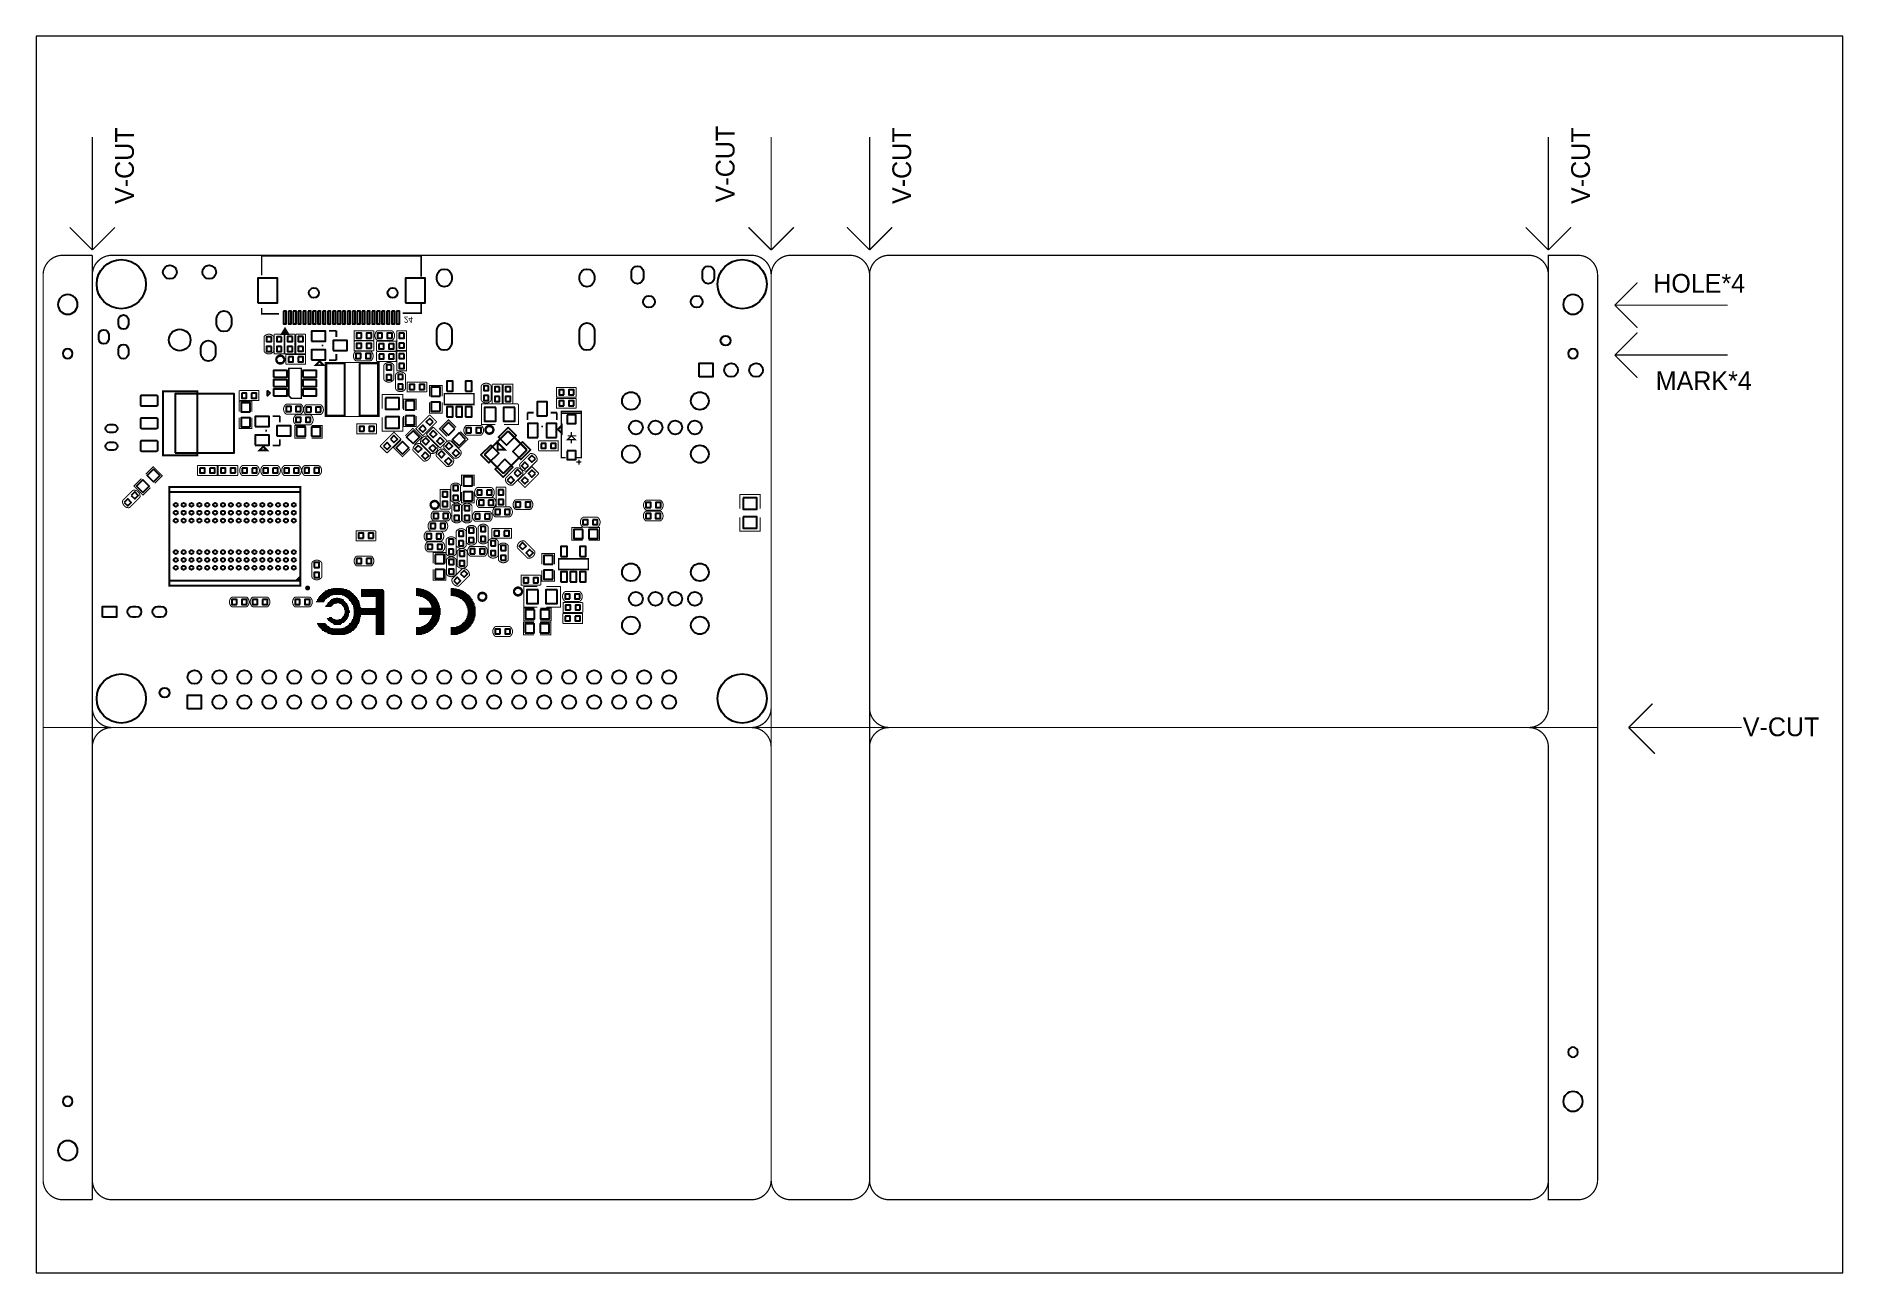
# Paper-space layout '布局1' of a CAD drawing. Extents: x 1.13 to 10.16, y 0.77 to 6.96.
# The model-space entities are those that its viewports show. They can reach past a viewport. Long polylines and large blocks are cut down to what shows.
import ezdxf

# ---------------------------------------------------------------- set-up
doc = ezdxf.new("R2010")
doc.units = 0
doc.header["$MEASUREMENT"] = 0
doc.layers.get('0').update_dxf_attribs({"linetype": 'CONTINUOUS'})
for name, color, linetype in [('BG_OUTLINE', 254, 'CONTINUOUS'), ('MA_NO_PROBE_TOP', 85, 'CONTINUOUS'), ('PG_SILKSCREEN_BOTTOM', 171, 'CONTINUOUS'), ('PIN_BOTTOM', 5, 'CONTINUOUS')]:
    doc.layers.add(name, color=color, linetype=linetype)

psp = doc.layouts.new('布局1')

msp = doc.modelspace()

# ---------------------------------------------------------------- texts
at = {"layer": 'BG_OUTLINE'}
for p in [(3363.948, 2810.241), (960.168, 2803.661), (4070.398, 2803.661), (6786.928, 2803.661)]:
    msp.add_text('V-CUT', height=75, rotation=90, dxfattribs=at).set_placement(p)
for s, p in [('HOLE*4', (7040.128, 2448.901)), ('MARK*4', (7050.128, 2058.901)), ('V-CUT', (7398.588, 673.941))]:
    msp.add_text(s, height=75, dxfattribs=at).set_placement(p)
at = {"layer": 'PG_SILKSCREEN_BOTTOM', "text_generation_flag": 2, "width": 0.96}
msp.add_text('24', height=25, rotation=180, dxfattribs=at).set_placement((2040.664, 2352.712))

# ---------------------------------------------------------------- linework, layer by layer
at = {"layer": 'BG_OUTLINE'}
for points in [[(793.868, 2619.681, 5, 5, 0), (793.868, 3071.661, 5, 5, 0)], [(3510.398, 2619.681, 5, 5, 0), (3510.398, 3071.661, 5, 5, 0)], [(3904.098, 2619.681, 5, 5, 0), (3904.098, 3071.661, 5, 5, 0)], [(6620.628, 2619.681, 5, 5, 0), (6620.628, 3071.661, 5, 5, 0)], [(703.308, 2710.241, 5, 5, 0), (793.868, 2619.681, 5, 5, 0)], [(793.868, 2619.681, 5, 5, 0), (884.428, 2710.241, 5, 5, 0)], [(3419.838, 2710.241, 5, 5, 0), (3510.398, 2619.681, 5, 5, 0)], [(3510.398, 2619.681, 5, 5, 0), (3600.958, 2710.241, 5, 5, 0)], [(3813.538, 2710.241, 5, 5, 0), (3904.098, 2619.681, 5, 5, 0)], [(3904.098, 2619.681, 5, 5, 0), (3994.658, 2710.241, 5, 5, 0)], [(6530.068, 2710.241, 5, 5, 0), (6620.628, 2619.681, 5, 5, 0)], [(6620.628, 2619.681, 5, 5, 0), (6711.188, 2710.241, 5, 5, 0)], [(793.868, 2598.421, 5, 5, 0), (675.758, 2598.421, 5, 5, 0.414214), (597.018, 2519.681, 5, 5, 0), (597.018, -1102.359, 5, 5, 0.414214), (675.758, -1181.099, 5, 5, 0), (793.868, -1181.099, 5, 5, 0)], [(793.868, -1181.099, 5, 5, 0), (793.868, 629.921, 5, 5, -0.414214), (872.608, 708.661, 5, 5, 0), (3431.658, 708.661, 5, 5, -0.414214), (3510.398, 629.921, 5, 5, 0), (3510.398, -1102.359, 5, 5, -0.414214), (3431.658, -1181.099, 5, 5, 0), (872.608, -1181.099, 5, 5, -0.414214), (793.868, -1102.359, 5, 5, 0), (793.868, 2519.681, 5, 5, -0.414214), (872.608, 2598.421, 5, 5, 0), (3431.658, 2598.421, 5, 5, -0.414214), (3510.398, 2519.681, 5, 5, 0), (3510.398, -1102.359, 5, 5, 0.414214), (3589.138, -1181.099, 5, 5, 0), (3825.358, -1181.099, 5, 5, 0.414214), (3904.098, -1102.359, 5, 5, 0), (3904.098, 629.921, 5, 5, -0.414214), (3982.838, 708.661, 5, 5, 0), (6541.888, 708.661, 5, 5, -0.414214), (6620.628, 629.921, 5, 5, 0), (6620.628, -1102.359, 5, 5, -0.414214), (6541.888, -1181.099, 5, 5, 0), (3982.838, -1181.099, 5, 5, -0.414214), (3904.098, -1102.359, 5, 5, 0), (3904.098, 2519.681, 5, 5, 0.414214), (3825.358, 2598.421, 5, 5, 0), (3589.138, 2598.421, 5, 5, 0.414214), (3510.398, 2519.681, 5, 5, 0), (3510.398, 787.401, 5, 5, -0.414214), (3431.658, 708.661, 5, 5, 0), (597.018, 708.661, 5, 5, 0)], [(872.608, 708.661, 5, 5, -0.414214), (793.868, 787.401, 5, 5, 0), (793.868, 2598.421, 5, 5, 0)], [(872.608, 2598.421, 0.787, 0.787, 0), (3431.658, 2598.421, 0.787, 0.787, -0.414214), (3510.398, 2519.681, 0.787, 0.787, 0), (3510.398, 787.401, 0.787, 0.787, -0.414214), (3431.658, 708.661, 0.787, 0.787, 0), (872.608, 708.661, 0.787, 0.787, -0.414214), (793.868, 787.401, 0.787, 0.787, 0), (793.868, 2519.681, 0.787, 0.787, -0.414214), (872.608, 2598.421, 0.787, 0.787, 0)], [(3982.838, 708.661, 5, 5, -0.414214), (3904.098, 787.401, 5, 5, 0), (3904.098, 2519.681, 5, 5, -0.414214), (3982.838, 2598.421, 5, 5, 0), (6541.888, 2598.421, 5, 5, -0.414214), (6620.628, 2519.681, 5, 5, 0)], [(3982.838, 708.661, 5, 5, 0), (6541.888, 708.661, 5, 5, 0.414214), (6620.628, 787.401, 5, 5, 0), (6620.628, 2598.421, 5, 5, 0), (6738.738, 2598.421, 5, 5, -0.414214), (6817.478, 2519.681, 5, 5, 0), (6817.478, -1102.359, 5, 5, -0.414214), (6738.738, -1181.099, 5, 5, 0), (6620.628, -1181.099, 5, 5, 0), (6620.628, -1102.359, 5, 5, 0)], [(6976.968, 2489.461, 5, 5, 0), (6886.408, 2398.901, 5, 5, 0)], [(6886.408, 2398.901, 5, 5, 0), (6976.968, 2308.341, 5, 5, 0)], [(6886.408, 2398.901, 5, 5, 0), (7338.388, 2398.901, 5, 5, 0)], [(6976.968, 2289.461, 5, 5, 0), (6886.408, 2198.901, 5, 5, 0)], [(6886.408, 2198.901, 5, 5, 0), (6976.968, 2108.341, 5, 5, 0)], [(6886.408, 2198.901, 5, 5, 0), (7338.388, 2198.901, 5, 5, 0)], [(6941.888, 708.661, 5, 5, 0), (7037.168, 803.941, 5, 5, 0)], [(3431.658, 708.661, 5, 5, 0), (3982.838, 708.661, 5, 5, 0)], [(6541.888, 708.661, 5, 5, 0), (6817.478, 708.661, 5, 5, 0)], [(6941.888, 708.661, 5, 5, 0), (7393.868, 708.661, 5, 5, 0)], [(7046.608, 603.941, 5, 5, 0), (6941.888, 708.661, 5, 5, 0)]]:
    msp.add_lwpolyline(points, format="xyseb", dxfattribs=at)
for points in [[(734.813, 2401.571, 1), (656.073, 2401.571, 1)], [(6758.423, 2401.571, 1), (6679.683, 2401.571, 1)], [(715.128, 2204.721, 1), (675.758, 2204.721, 1)], [(6738.738, 2204.721, 1), (6699.368, 2204.721, 1)], [(6738.738, -590.549, 1), (6699.368, -590.549, 1)], [(715.128, -787.399, 1), (675.758, -787.399, 1)], [(6758.423, -787.399, 1), (6679.683, -787.399, 1)], [(734.813, -984.249, 1), (656.073, -984.249, 1)]]:
    msp.add_lwpolyline(points, format="xyb", close=True, dxfattribs=at)
at = {"layer": 'MA_NO_PROBE_TOP'}
for points in [[(1699.5, 1231, 1, 1, 0), (1742.5, 1231, 1, 1, 0)], [(1699.5, 1230, 1, 1, 0), (1740.5, 1230, 1, 1, 0)], [(1699.5, 1229, 1, 1, 0), (1740.5, 1229, 1, 1, 0)], [(1700.5, 1234, 1, 1, 0), (1745.5, 1234, 1, 1, 0)], [(1700.5, 1233, 1, 1, 0), (1745.5, 1233, 1, 1, 0)], [(1700.5, 1232, 1, 1, 0), (1745.5, 1232, 1, 1, 0)], [(1704.5, 1236, 1, 1, 0), (1748.5, 1236, 1, 1, 0)], [(1704.5, 1235, 1, 1, 0), (1748.5, 1235, 1, 1, 0)], [(1705.5, 1238, 1, 1, 0), (1755.5, 1238, 1, 1, 0)], [(1705.5, 1237, 1, 1, 0), (1755.5, 1237, 1, 1, 0)], [(1707.5, 1239, 1, 1, 0), (1761.5, 1239, 1, 1, 0)], [(1708.5, 1241, 1, 1, 0), (1841.5, 1241, 1, 1, 0)], [(1708.5, 1240, 1, 1, 0), (1841.5, 1240, 1, 1, 0)], [(1710.5, 1242, 1, 1, 0), (1839.5, 1242, 1, 1, 0)], [(1712.5, 1246, 1, 1, 0), (1838.5, 1246, 1, 1, 0)], [(1712.5, 1245, 1, 1, 0), (1838.5, 1245, 1, 1, 0)], [(1712.5, 1244, 1, 1, 0), (1838.5, 1244, 1, 1, 0)], [(1712.5, 1243, 1, 1, 0), (1838.5, 1243, 1, 1, 0)], [(1713.5, 1247, 1, 1, 0), (1836.5, 1247, 1, 1, 0)], [(1716.5, 1249, 1, 1, 0), (1833.5, 1249, 1, 1, 0)], [(1716.5, 1248, 1, 1, 0), (1833.5, 1248, 1, 1, 0)], [(1718.5, 1250, 1, 1, 0), (1831.5, 1250, 1, 1, 0)], [(1720.5, 1252, 1, 1, 0), (1830.5, 1252, 1, 1, 0)], [(1720.5, 1251, 1, 1, 0), (1830.5, 1251, 1, 1, 0)], [(1723.5, 1254, 1, 1, 0), (1827.5, 1254, 1, 1, 0)], [(1723.5, 1253, 1, 1, 0), (1827.5, 1253, 1, 1, 0)], [(1724.5, 1257, 1, 1, 0), (1825.5, 1257, 1, 1, 0)], [(1724.5, 1256, 1, 1, 0), (1825.5, 1256, 1, 1, 0)], [(1724.5, 1255, 1, 1, 0), (1825.5, 1255, 1, 1, 0)], [(1731.5, 1258, 1, 1, 0), (1819.5, 1258, 1, 1, 0)], [(1734.5, 1260, 1, 1, 0), (1815.5, 1260, 1, 1, 0)], [(1734.5, 1259, 1, 1, 0), (1815.5, 1259, 1, 1, 0)], [(1737.5, 1262, 1, 1, 0), (1812.5, 1262, 1, 1, 0)], [(1737.5, 1261, 1, 1, 0), (1812.5, 1261, 1, 1, 0)], [(1742.5, 1263, 1, 1, 0), (1806.5, 1263, 1, 1, 0)], [(1748.5, 1265, 1, 1, 0), (1801.5, 1265, 1, 1, 0)], [(1748.5, 1264, 1, 1, 0), (1801.5, 1264, 1, 1, 0)], [(1756.5, 1266, 1, 1, 0), (1791.5, 1266, 1, 1, 0)], [(1785.5, 1239, 1, 1, 0), (1843.5, 1239, 1, 1, 0)], [(1793.5, 1238, 1, 1, 0), (1844.5, 1238, 1, 1, 0)], [(1793.5, 1237, 1, 1, 0), (1844.5, 1237, 1, 1, 0)], [(1799.5, 1236, 1, 1, 0), (1846.5, 1236, 1, 1, 0)], [(1799.5, 1235, 1, 1, 0), (1846.5, 1235, 1, 1, 0)], [(1803.5, 1234, 1, 1, 0), (1849.5, 1234, 1, 1, 0)], [(1803.5, 1233, 1, 1, 0), (1849.5, 1233, 1, 1, 0)], [(1803.5, 1232, 1, 1, 0), (1849.5, 1232, 1, 1, 0)], [(1806.5, 1231, 1, 1, 0), (1851.5, 1231, 1, 1, 0)], [(1809.5, 1230, 1, 1, 0), (1852.5, 1230, 1, 1, 0)], [(1809.5, 1229, 1, 1, 0), (1852.5, 1229, 1, 1, 0)], [(1868.5, 1263, 1, 1, 0), (1951.5, 1263, 1, 1, 0)], [(1868.5, 1262, 1, 1, 0), (1956.5, 1262, 1, 1, 0)], [(1868.5, 1261, 1, 1, 0), (1956.5, 1261, 1, 1, 0)], [(1868.5, 1260, 1, 1, 0), (1959.5, 1260, 1, 1, 0)], [(1868.5, 1259, 1, 1, 0), (1959.5, 1259, 1, 1, 0)], [(1868.5, 1258, 1, 1, 0), (1961.5, 1258, 1, 1, 0)], [(1868.5, 1257, 1, 1, 0), (1961.5, 1257, 1, 1, 0)], [(1868.5, 1256, 1, 1, 0), (1961.5, 1256, 1, 1, 0)], [(1868.5, 1255, 1, 1, 0), (1961.5, 1255, 1, 1, 0)], [(1868.5, 1254, 1, 1, 0), (1962.5, 1254, 1, 1, 0)], [(1868.5, 1253, 1, 1, 0), (1962.5, 1253, 1, 1, 0)], [(1868.5, 1252, 1, 1, 0), (1962.5, 1252, 1, 1, 0)], [(1868.5, 1251, 1, 1, 0), (1962.5, 1251, 1, 1, 0)], [(1868.5, 1250, 1, 1, 0), (1962.5, 1250, 1, 1, 0)], [(1868.5, 1249, 1, 1, 0), (1962.5, 1249, 1, 1, 0)], [(1868.5, 1248, 1, 1, 0), (1962.5, 1248, 1, 1, 0)], [(1868.5, 1247, 1, 1, 0), (1962.5, 1247, 1, 1, 0)], [(1868.5, 1246, 1, 1, 0), (1962.5, 1246, 1, 1, 0)], [(1868.5, 1245, 1, 1, 0), (1962.5, 1245, 1, 1, 0)], [(1868.5, 1244, 1, 1, 0), (1962.5, 1244, 1, 1, 0)], [(1868.5, 1243, 1, 1, 0), (1962.5, 1243, 1, 1, 0)], [(1868.5, 1242, 1, 1, 0), (1962.5, 1242, 1, 1, 0)], [(1868.5, 1241, 1, 1, 0), (1962.5, 1241, 1, 1, 0)], [(1868.5, 1240, 1, 1, 0), (1962.5, 1240, 1, 1, 0)], [(1868.5, 1239, 1, 1, 0), (1962.5, 1239, 1, 1, 0)], [(1868.5, 1238, 1, 1, 0), (1962.5, 1238, 1, 1, 0)], [(1868.5, 1237, 1, 1, 0), (1962.5, 1237, 1, 1, 0)], [(1868.5, 1236, 1, 1, 0), (1962.5, 1236, 1, 1, 0)], [(1868.5, 1235, 1, 1, 0), (1962.5, 1235, 1, 1, 0)], [(1868.5, 1234, 1, 1, 0), (1962.5, 1234, 1, 1, 0)], [(1868.5, 1233, 1, 1, 0), (1962.5, 1233, 1, 1, 0)], [(1868.5, 1232, 1, 1, 0), (1962.5, 1232, 1, 1, 0)], [(1870.5, 1231, 1, 1, 0), (1873.5, 1231, 1, 1, 0)], [(1874.5, 1231, 1, 1, 0), (1913.5, 1231, 1, 1, 0)], [(1916.5, 1231, 1, 1, 0), (1924.5, 1231, 1, 1, 0)], [(1926.5, 1231, 1, 1, 0), (1962.5, 1231, 1, 1, 0)], [(1927.5, 1230, 1, 1, 0), (1962.5, 1230, 1, 1, 0)], [(1927.5, 1229, 1, 1, 0), (1962.5, 1229, 1, 1, 0)], [(2088.5, 1266, 1, 1, 0), (2100.5, 1266, 1, 1, 0)], [(2088.5, 1265, 1, 1, 0), (2110.5, 1265, 1, 1, 0)], [(2088.5, 1264, 1, 1, 0), (2110.5, 1264, 1, 1, 0)], [(2088.5, 1263, 1, 1, 0), (2116.5, 1263, 1, 1, 0)], [(2088.5, 1262, 1, 1, 0), (2121.5, 1262, 1, 1, 0)], [(2088.5, 1261, 1, 1, 0), (2121.5, 1261, 1, 1, 0)], [(2088.5, 1260, 1, 1, 0), (2126.5, 1260, 1, 1, 0)], [(2088.5, 1259, 1, 1, 0), (2126.5, 1259, 1, 1, 0)], [(2088.5, 1258, 1, 1, 0), (2129.5, 1258, 1, 1, 0)], [(2088.5, 1257, 1, 1, 0), (2134.5, 1257, 1, 1, 0)], [(2088.5, 1256, 1, 1, 0), (2134.5, 1256, 1, 1, 0)], [(2088.5, 1255, 1, 1, 0), (2136.5, 1255, 1, 1, 0)], [(2088.5, 1254, 1, 1, 0), (2139.5, 1254, 1, 1, 0)], [(2088.5, 1253, 1, 1, 0), (2139.5, 1253, 1, 1, 0)], [(2088.5, 1252, 1, 1, 0), (2142.5, 1252, 1, 1, 0)], [(2088.5, 1251, 1, 1, 0), (2142.5, 1251, 1, 1, 0)], [(2088.5, 1250, 1, 1, 0), (2145.5, 1250, 1, 1, 0)], [(2088.5, 1249, 1, 1, 0), (2147.5, 1249, 1, 1, 0)], [(2088.5, 1248, 1, 1, 0), (2147.5, 1248, 1, 1, 0)], [(2088.5, 1247, 1, 1, 0), (2148.5, 1247, 1, 1, 0)], [(2088.5, 1246, 1, 1, 0), (2150.5, 1246, 1, 1, 0)], [(2088.5, 1245, 1, 1, 0), (2150.5, 1245, 1, 1, 0)], [(2088.5, 1244, 1, 1, 0), (2153.5, 1244, 1, 1, 0)], [(2088.5, 1243, 1, 1, 0), (2153.5, 1243, 1, 1, 0)], [(2088.5, 1242, 1, 1, 0), (2155.5, 1242, 1, 1, 0)], [(2088.5, 1241, 1, 1, 0), (2156.5, 1241, 1, 1, 0)], [(2088.5, 1240, 1, 1, 0), (2156.5, 1240, 1, 1, 0)], [(2088.5, 1239, 1, 1, 0), (2158.5, 1239, 1, 1, 0)], [(2088.5, 1238, 1, 1, 0), (2159.5, 1238, 1, 1, 0)], [(2088.5, 1237, 1, 1, 0), (2159.5, 1237, 1, 1, 0)], [(2088.5, 1236, 1, 1, 0), (2161.5, 1236, 1, 1, 0)], [(2088.5, 1235, 1, 1, 0), (2161.5, 1235, 1, 1, 0)], [(2096.5, 1234, 1, 1, 0), (2163.5, 1234, 1, 1, 0)], [(2105.5, 1233, 1, 1, 0), (2164.5, 1233, 1, 1, 0)], [(2105.5, 1232, 1, 1, 0), (2164.5, 1232, 1, 1, 0)], [(2112.5, 1231, 1, 1, 0), (2166.5, 1231, 1, 1, 0)], [(2115.5, 1230, 1, 1, 0), (2167.5, 1230, 1, 1, 0)], [(2115.5, 1229, 1, 1, 0), (2167.5, 1229, 1, 1, 0)], [(2228.5, 1266, 1, 1, 0), (2241.5, 1266, 1, 1, 0)], [(2228.5, 1265, 1, 1, 0), (2252.5, 1265, 1, 1, 0)], [(2228.5, 1264, 1, 1, 0), (2252.5, 1264, 1, 1, 0)], [(2228.5, 1263, 1, 1, 0), (2259.5, 1263, 1, 1, 0)], [(2228.5, 1262, 1, 1, 0), (2263.5, 1262, 1, 1, 0)], [(2228.5, 1261, 1, 1, 0), (2263.5, 1261, 1, 1, 0)], [(2228.5, 1260, 1, 1, 0), (2267.5, 1260, 1, 1, 0)], [(2228.5, 1259, 1, 1, 0), (2267.5, 1259, 1, 1, 0)], [(2228.5, 1258, 1, 1, 0), (2271.5, 1258, 1, 1, 0)], [(2228.5, 1257, 1, 1, 0), (2276.5, 1257, 1, 1, 0)], [(2228.5, 1256, 1, 1, 0), (2276.5, 1256, 1, 1, 0)], [(2228.5, 1255, 1, 1, 0), (2278.5, 1255, 1, 1, 0)], [(2228.5, 1254, 1, 1, 0), (2281.5, 1254, 1, 1, 0)], [(2228.5, 1253, 1, 1, 0), (2281.5, 1253, 1, 1, 0)], [(2228.5, 1252, 1, 1, 0), (2283.5, 1252, 1, 1, 0)], [(2228.5, 1251, 1, 1, 0), (2283.5, 1251, 1, 1, 0)], [(2228.5, 1250, 1, 1, 0), (2286.5, 1250, 1, 1, 0)], [(2228.5, 1249, 1, 1, 0), (2289.5, 1249, 1, 1, 0)], [(2228.5, 1248, 1, 1, 0), (2289.5, 1248, 1, 1, 0)], [(2228.5, 1247, 1, 1, 0), (2291.5, 1247, 1, 1, 0)], [(2228.5, 1246, 1, 1, 0), (2292.5, 1246, 1, 1, 0)], [(2228.5, 1245, 1, 1, 0), (2292.5, 1245, 1, 1, 0)], [(2228.5, 1244, 1, 1, 0), (2294.5, 1244, 1, 1, 0)], [(2228.5, 1243, 1, 1, 0), (2294.5, 1243, 1, 1, 0)], [(2228.5, 1242, 1, 1, 0), (2295.5, 1242, 1, 1, 0)], [(2228.5, 1241, 1, 1, 0), (2299.5, 1241, 1, 1, 0)], [(2228.5, 1240, 1, 1, 0), (2299.5, 1240, 1, 1, 0)], [(2228.5, 1239, 1, 1, 0), (2300.5, 1239, 1, 1, 0)], [(2228.5, 1238, 1, 1, 0), (2302.5, 1238, 1, 1, 0)], [(2228.5, 1237, 1, 1, 0), (2302.5, 1237, 1, 1, 0)], [(2228.5, 1236, 1, 1, 0), (2303.5, 1236, 1, 1, 0)], [(2228.5, 1235, 1, 1, 0), (2303.5, 1235, 1, 1, 0)], [(2238.5, 1234, 1, 1, 0), (2305.5, 1234, 1, 1, 0)], [(2247.5, 1233, 1, 1, 0), (2307.5, 1233, 1, 1, 0)], [(2247.5, 1232, 1, 1, 0), (2307.5, 1232, 1, 1, 0)], [(2252.5, 1231, 1, 1, 0), (2307.5, 1231, 1, 1, 0)], [(2255.5, 1230, 1, 1, 0), (2308.5, 1230, 1, 1, 0)], [(2255.5, 1229, 1, 1, 0), (2308.5, 1229, 1, 1, 0)], [(1688.5, 1212, 1, 1, 0), (1721.5, 1212, 1, 1, 0)], [(1688.5, 1211, 1, 1, 0), (1721.5, 1211, 1, 1, 0)], [(1688.5, 1210, 1, 1, 0), (1721.5, 1210, 1, 1, 0)], [(1689.5, 1215, 1, 1, 0), (1723.5, 1215, 1, 1, 0)], [(1689.5, 1214, 1, 1, 0), (1723.5, 1214, 1, 1, 0)], [(1689.5, 1213, 1, 1, 0), (1723.5, 1213, 1, 1, 0)], [(1692.5, 1222, 1, 1, 0), (1727.5, 1222, 1, 1, 0)], [(1692.5, 1221, 1, 1, 0), (1727.5, 1221, 1, 1, 0)], [(1692.5, 1220, 1, 1, 0), (1727.5, 1220, 1, 1, 0)], [(1692.5, 1219, 1, 1, 0), (1727.5, 1219, 1, 1, 0)], [(1692.5, 1218, 1, 1, 0), (1724.5, 1218, 1, 1, 0)], [(1692.5, 1217, 1, 1, 0), (1724.5, 1217, 1, 1, 0)], [(1692.5, 1216, 1, 1, 0), (1724.5, 1216, 1, 1, 0)], [(1694.5, 1223, 1, 1, 0), (1731.5, 1223, 1, 1, 0)], [(1696.5, 1226, 1, 1, 0), (1734.5, 1226, 1, 1, 0)], [(1696.5, 1225, 1, 1, 0), (1732.5, 1225, 1, 1, 0)], [(1696.5, 1224, 1, 1, 0), (1732.5, 1224, 1, 1, 0)], [(1697.5, 1228, 1, 1, 0), (1735.5, 1228, 1, 1, 0)], [(1697.5, 1227, 1, 1, 0), (1735.5, 1227, 1, 1, 0)], [(1724.5, 1193, 1, 1, 0), (1750.5, 1193, 1, 1, 0)], [(1724.5, 1192, 1, 1, 0), (1750.5, 1192, 1, 1, 0)], [(1727.5, 1198, 1, 1, 0), (1755.5, 1198, 1, 1, 0)], [(1727.5, 1197, 1, 1, 0), (1755.5, 1197, 1, 1, 0)], [(1727.5, 1196, 1, 1, 0), (1755.5, 1196, 1, 1, 0)], [(1727.5, 1195, 1, 1, 0), (1755.5, 1195, 1, 1, 0)], [(1727.5, 1194, 1, 1, 0), (1753.5, 1194, 1, 1, 0)], [(1731.5, 1201, 1, 1, 0), (1758.5, 1201, 1, 1, 0)], [(1731.5, 1200, 1, 1, 0), (1758.5, 1200, 1, 1, 0)], [(1731.5, 1199, 1, 1, 0), (1756.5, 1199, 1, 1, 0)], [(1732.5, 1202, 1, 1, 0), (1761.5, 1202, 1, 1, 0)], [(1734.5, 1206, 1, 1, 0), (1774.5, 1206, 1, 1, 0)], [(1734.5, 1205, 1, 1, 0), (1774.5, 1205, 1, 1, 0)], [(1734.5, 1204, 1, 1, 0), (1766.5, 1204, 1, 1, 0)], [(1734.5, 1203, 1, 1, 0), (1766.5, 1203, 1, 1, 0)], [(1735.5, 1209, 1, 1, 0), (1809.5, 1209, 1, 1, 0)], [(1735.5, 1208, 1, 1, 0), (1809.5, 1208, 1, 1, 0)], [(1735.5, 1207, 1, 1, 0), (1809.5, 1207, 1, 1, 0)], [(1737.5, 1210, 1, 1, 0), (1807.5, 1210, 1, 1, 0)], [(1740.5, 1212, 1, 1, 0), (1806.5, 1212, 1, 1, 0)], [(1740.5, 1211, 1, 1, 0), (1806.5, 1211, 1, 1, 0)], [(1742.5, 1214, 1, 1, 0), (1804.5, 1214, 1, 1, 0)], [(1742.5, 1213, 1, 1, 0), (1804.5, 1213, 1, 1, 0)], [(1743.5, 1215, 1, 1, 0), (1803.5, 1215, 1, 1, 0)], [(1745.5, 1218, 1, 1, 0), (1801.5, 1218, 1, 1, 0)], [(1745.5, 1217, 1, 1, 0), (1801.5, 1217, 1, 1, 0)], [(1745.5, 1216, 1, 1, 0), (1801.5, 1216, 1, 1, 0)], [(1748.5, 1222, 1, 1, 0), (1799.5, 1222, 1, 1, 0)], [(1748.5, 1221, 1, 1, 0), (1799.5, 1221, 1, 1, 0)], [(1748.5, 1220, 1, 1, 0), (1799.5, 1220, 1, 1, 0)], [(1748.5, 1219, 1, 1, 0), (1799.5, 1219, 1, 1, 0)], [(1750.5, 1223, 1, 1, 0), (1795.5, 1223, 1, 1, 0)], [(1755.5, 1225, 1, 1, 0), (1791.5, 1225, 1, 1, 0)], [(1755.5, 1224, 1, 1, 0), (1791.5, 1224, 1, 1, 0)], [(1759.5, 1226, 1, 1, 0), (1785.5, 1226, 1, 1, 0)], [(1769.5, 1228, 1, 1, 0), (1777.5, 1228, 1, 1, 0)], [(1769.5, 1227, 1, 1, 0), (1777.5, 1227, 1, 1, 0)], [(1779.5, 1206, 1, 1, 0), (1812.5, 1206, 1, 1, 0)], [(1779.5, 1205, 1, 1, 0), (1812.5, 1205, 1, 1, 0)], [(1783.5, 1204, 1, 1, 0), (1814.5, 1204, 1, 1, 0)], [(1783.5, 1203, 1, 1, 0), (1814.5, 1203, 1, 1, 0)], [(1788.5, 1202, 1, 1, 0), (1814.5, 1202, 1, 1, 0)], [(1790.5, 1201, 1, 1, 0), (1815.5, 1201, 1, 1, 0)], [(1790.5, 1200, 1, 1, 0), (1815.5, 1200, 1, 1, 0)], [(1793.5, 1199, 1, 1, 0), (1817.5, 1199, 1, 1, 0)], [(1793.5, 1198, 1, 1, 0), (1817.5, 1198, 1, 1, 0)], [(1793.5, 1197, 1, 1, 0), (1817.5, 1197, 1, 1, 0)], [(1793.5, 1196, 1, 1, 0), (1817.5, 1196, 1, 1, 0)], [(1793.5, 1195, 1, 1, 0), (1817.5, 1195, 1, 1, 0)], [(1795.5, 1194, 1, 1, 0), (1817.5, 1194, 1, 1, 0)], [(1796.5, 1193, 1, 1, 0), (1819.5, 1193, 1, 1, 0)], [(1796.5, 1192, 1, 1, 0), (1819.5, 1192, 1, 1, 0)], [(1796.5, 1191, 1, 1, 0), (1819.5, 1191, 1, 1, 0)], [(1799.5, 1190, 1, 1, 0), (1819.5, 1190, 1, 1, 0)], [(1799.5, 1189, 1, 1, 0), (1819.5, 1189, 1, 1, 0)], [(1799.5, 1188, 1, 1, 0), (1820.5, 1188, 1, 1, 0)], [(1799.5, 1187, 1, 1, 0), (1820.5, 1187, 1, 1, 0)], [(1799.5, 1158, 1, 1, 0), (1820.5, 1158, 1, 1, 0)], [(1799.5, 1157, 1, 1, 0), (1820.5, 1157, 1, 1, 0)], [(1801.5, 1186, 1, 1, 0), (1820.5, 1186, 1, 1, 0)], [(1801.5, 1185, 1, 1, 0), (1820.5, 1185, 1, 1, 0)], [(1801.5, 1184, 1, 1, 0), (1820.5, 1184, 1, 1, 0)], [(1801.5, 1183, 1, 1, 0), (1820.5, 1183, 1, 1, 0)], [(1801.5, 1182, 1, 1, 0), (1820.5, 1182, 1, 1, 0)], [(1801.5, 1181, 1, 1, 0), (1820.5, 1181, 1, 1, 0)], [(1801.5, 1180, 1, 1, 0), (1820.5, 1180, 1, 1, 0)], [(1801.5, 1179, 1, 1, 0), (1820.5, 1179, 1, 1, 0)], [(1801.5, 1164, 1, 1, 0), (1820.5, 1164, 1, 1, 0)], [(1801.5, 1163, 1, 1, 0), (1820.5, 1163, 1, 1, 0)], [(1801.5, 1162, 1, 1, 0), (1820.5, 1162, 1, 1, 0)], [(1801.5, 1161, 1, 1, 0), (1820.5, 1161, 1, 1, 0)], [(1801.5, 1160, 1, 1, 0), (1820.5, 1160, 1, 1, 0)], [(1801.5, 1159, 1, 1, 0), (1820.5, 1159, 1, 1, 0)], [(1803.5, 1178, 1, 1, 0), (1820.5, 1178, 1, 1, 0)], [(1803.5, 1177, 1, 1, 0), (1825.5, 1177, 1, 1, 0)], [(1803.5, 1176, 1, 1, 0), (1825.5, 1176, 1, 1, 0)], [(1803.5, 1175, 1, 1, 0), (1825.5, 1175, 1, 1, 0)], [(1803.5, 1174, 1, 1, 0), (1825.5, 1174, 1, 1, 0)], [(1803.5, 1173, 1, 1, 0), (1825.5, 1173, 1, 1, 0)], [(1803.5, 1172, 1, 1, 0), (1825.5, 1172, 1, 1, 0)], [(1803.5, 1171, 1, 1, 0), (1825.5, 1171, 1, 1, 0)], [(1803.5, 1170, 1, 1, 0), (1825.5, 1170, 1, 1, 0)], [(1803.5, 1169, 1, 1, 0), (1825.5, 1169, 1, 1, 0)], [(1803.5, 1168, 1, 1, 0), (1825.5, 1168, 1, 1, 0)], [(1803.5, 1167, 1, 1, 0), (1820.5, 1167, 1, 1, 0)], [(1803.5, 1166, 1, 1, 0), (1820.5, 1166, 1, 1, 0)], [(1803.5, 1165, 1, 1, 0), (1820.5, 1165, 1, 1, 0)], [(1812.5, 1228, 1, 1, 0), (1852.5, 1228, 1, 1, 0)], [(1812.5, 1227, 1, 1, 0), (1852.5, 1227, 1, 1, 0)], [(1814.5, 1226, 1, 1, 0), (1854.5, 1226, 1, 1, 0)], [(1815.5, 1225, 1, 1, 0), (1855.5, 1225, 1, 1, 0)], [(1815.5, 1224, 1, 1, 0), (1855.5, 1224, 1, 1, 0)], [(1817.5, 1223, 1, 1, 0), (1855.5, 1223, 1, 1, 0)], [(1819.5, 1222, 1, 1, 0), (1857.5, 1222, 1, 1, 0)], [(1819.5, 1221, 1, 1, 0), (1857.5, 1221, 1, 1, 0)], [(1819.5, 1220, 1, 1, 0), (1857.5, 1220, 1, 1, 0)], [(1819.5, 1219, 1, 1, 0), (1857.5, 1219, 1, 1, 0)], [(1820.5, 1218, 1, 1, 0), (1860.5, 1218, 1, 1, 0)], [(1820.5, 1217, 1, 1, 0), (1860.5, 1217, 1, 1, 0)], [(1820.5, 1216, 1, 1, 0), (1860.5, 1216, 1, 1, 0)], [(1825.5, 1215, 1, 1, 0), (1860.5, 1215, 1, 1, 0)], [(1825.5, 1214, 1, 1, 0), (1862.5, 1214, 1, 1, 0)], [(1825.5, 1213, 1, 1, 0), (1862.5, 1213, 1, 1, 0)], [(1827.5, 1212, 1, 1, 0), (1862.5, 1212, 1, 1, 0)], [(1827.5, 1211, 1, 1, 0), (1862.5, 1211, 1, 1, 0)], [(1828.5, 1210, 1, 1, 0), (1862.5, 1210, 1, 1, 0)], [(1828.5, 1209, 1, 1, 0), (1863.5, 1209, 1, 1, 0)], [(1828.5, 1208, 1, 1, 0), (1863.5, 1208, 1, 1, 0)], [(1828.5, 1207, 1, 1, 0), (1863.5, 1207, 1, 1, 0)], [(1830.5, 1206, 1, 1, 0), (1863.5, 1206, 1, 1, 0)], [(1830.5, 1205, 1, 1, 0), (1863.5, 1205, 1, 1, 0)], [(1831.5, 1204, 1, 1, 0), (1865.5, 1204, 1, 1, 0)], [(1831.5, 1203, 1, 1, 0), (1865.5, 1203, 1, 1, 0)], [(1831.5, 1202, 1, 1, 0), (1865.5, 1202, 1, 1, 0)], [(1833.5, 1201, 1, 1, 0), (1865.5, 1201, 1, 1, 0)], [(1833.5, 1200, 1, 1, 0), (1865.5, 1200, 1, 1, 0)], [(1833.5, 1199, 1, 1, 0), (1866.5, 1199, 1, 1, 0)], [(1836.5, 1198, 1, 1, 0), (1866.5, 1198, 1, 1, 0)], [(1836.5, 1197, 1, 1, 0), (1866.5, 1197, 1, 1, 0)], [(1836.5, 1196, 1, 1, 0), (1866.5, 1196, 1, 1, 0)], [(1836.5, 1195, 1, 1, 0), (1866.5, 1195, 1, 1, 0)], [(1836.5, 1194, 1, 1, 0), (1866.5, 1194, 1, 1, 0)], [(1836.5, 1193, 1, 1, 0), (1866.5, 1193, 1, 1, 0)], [(1836.5, 1192, 1, 1, 0), (1866.5, 1192, 1, 1, 0)], [(1838.5, 1191, 1, 1, 0), (1868.5, 1191, 1, 1, 0)], [(1838.5, 1190, 1, 1, 0), (1868.5, 1190, 1, 1, 0)], [(1838.5, 1189, 1, 1, 0), (1868.5, 1189, 1, 1, 0)], [(1838.5, 1188, 1, 1, 0), (1870.5, 1188, 1, 1, 0)], [(1838.5, 1187, 1, 1, 0), (1870.5, 1187, 1, 1, 0)], [(1838.5, 1186, 1, 1, 0), (1962.5, 1186, 1, 1, 0)], [(1838.5, 1185, 1, 1, 0), (1962.5, 1185, 1, 1, 0)], [(1838.5, 1184, 1, 1, 0), (1962.5, 1184, 1, 1, 0)], [(1838.5, 1183, 1, 1, 0), (1962.5, 1183, 1, 1, 0)], [(1839.5, 1182, 1, 1, 0), (1962.5, 1182, 1, 1, 0)], [(1839.5, 1181, 1, 1, 0), (1962.5, 1181, 1, 1, 0)], [(1839.5, 1180, 1, 1, 0), (1962.5, 1180, 1, 1, 0)], [(1839.5, 1179, 1, 1, 0), (1962.5, 1179, 1, 1, 0)], [(1839.5, 1178, 1, 1, 0), (1962.5, 1178, 1, 1, 0)], [(1839.5, 1177, 1, 1, 0), (1962.5, 1177, 1, 1, 0)], [(1839.5, 1176, 1, 1, 0), (1962.5, 1176, 1, 1, 0)], [(1839.5, 1175, 1, 1, 0), (1962.5, 1175, 1, 1, 0)], [(1839.5, 1174, 1, 1, 0), (1962.5, 1174, 1, 1, 0)], [(1839.5, 1173, 1, 1, 0), (1962.5, 1173, 1, 1, 0)], [(1839.5, 1172, 1, 1, 0), (1962.5, 1172, 1, 1, 0)], [(1839.5, 1171, 1, 1, 0), (1962.5, 1171, 1, 1, 0)], [(1839.5, 1170, 1, 1, 0), (1962.5, 1170, 1, 1, 0)], [(1839.5, 1169, 1, 1, 0), (1962.5, 1169, 1, 1, 0)], [(1839.5, 1168, 1, 1, 0), (1962.5, 1168, 1, 1, 0)], [(1839.5, 1167, 1, 1, 0), (1962.5, 1167, 1, 1, 0)], [(1839.5, 1166, 1, 1, 0), (1962.5, 1166, 1, 1, 0)], [(1839.5, 1165, 1, 1, 0), (1962.5, 1165, 1, 1, 0)], [(1839.5, 1164, 1, 1, 0), (1962.5, 1164, 1, 1, 0)], [(1839.5, 1163, 1, 1, 0), (1962.5, 1163, 1, 1, 0)], [(1839.5, 1162, 1, 1, 0), (1962.5, 1162, 1, 1, 0)], [(1839.5, 1161, 1, 1, 0), (1962.5, 1161, 1, 1, 0)], [(1839.5, 1160, 1, 1, 0), (1962.5, 1160, 1, 1, 0)], [(1839.5, 1159, 1, 1, 0), (1962.5, 1159, 1, 1, 0)], [(1839.5, 1158, 1, 1, 0), (1868.5, 1158, 1, 1, 0)], [(1839.5, 1157, 1, 1, 0), (1868.5, 1157, 1, 1, 0)], [(1926.5, 1188, 1, 1, 0), (1962.5, 1188, 1, 1, 0)], [(1926.5, 1187, 1, 1, 0), (1962.5, 1187, 1, 1, 0)], [(1927.5, 1228, 1, 1, 0), (1962.5, 1228, 1, 1, 0)], [(1927.5, 1227, 1, 1, 0), (1962.5, 1227, 1, 1, 0)], [(1927.5, 1226, 1, 1, 0), (1962.5, 1226, 1, 1, 0)], [(1927.5, 1225, 1, 1, 0), (1962.5, 1225, 1, 1, 0)], [(1927.5, 1224, 1, 1, 0), (1962.5, 1224, 1, 1, 0)], [(1927.5, 1223, 1, 1, 0), (1962.5, 1223, 1, 1, 0)], [(1927.5, 1222, 1, 1, 0), (1962.5, 1222, 1, 1, 0)], [(1927.5, 1221, 1, 1, 0), (1962.5, 1221, 1, 1, 0)], [(1927.5, 1220, 1, 1, 0), (1962.5, 1220, 1, 1, 0)], [(1927.5, 1219, 1, 1, 0), (1962.5, 1219, 1, 1, 0)], [(1927.5, 1218, 1, 1, 0), (1962.5, 1218, 1, 1, 0)], [(1927.5, 1217, 1, 1, 0), (1962.5, 1217, 1, 1, 0)], [(1927.5, 1216, 1, 1, 0), (1962.5, 1216, 1, 1, 0)], [(1927.5, 1215, 1, 1, 0), (1962.5, 1215, 1, 1, 0)], [(1927.5, 1214, 1, 1, 0), (1962.5, 1214, 1, 1, 0)], [(1927.5, 1213, 1, 1, 0), (1962.5, 1213, 1, 1, 0)], [(1927.5, 1212, 1, 1, 0), (1962.5, 1212, 1, 1, 0)], [(1927.5, 1211, 1, 1, 0), (1962.5, 1211, 1, 1, 0)], [(1927.5, 1210, 1, 1, 0), (1962.5, 1210, 1, 1, 0)], [(1927.5, 1209, 1, 1, 0), (1962.5, 1209, 1, 1, 0)], [(1927.5, 1208, 1, 1, 0), (1962.5, 1208, 1, 1, 0)], [(1927.5, 1207, 1, 1, 0), (1962.5, 1207, 1, 1, 0)], [(1927.5, 1206, 1, 1, 0), (1962.5, 1206, 1, 1, 0)], [(1927.5, 1205, 1, 1, 0), (1962.5, 1205, 1, 1, 0)], [(1927.5, 1204, 1, 1, 0), (1962.5, 1204, 1, 1, 0)], [(1927.5, 1203, 1, 1, 0), (1962.5, 1203, 1, 1, 0)], [(1927.5, 1202, 1, 1, 0), (1962.5, 1202, 1, 1, 0)], [(1927.5, 1201, 1, 1, 0), (1962.5, 1201, 1, 1, 0)], [(1927.5, 1200, 1, 1, 0), (1962.5, 1200, 1, 1, 0)], [(1927.5, 1199, 1, 1, 0), (1962.5, 1199, 1, 1, 0)], [(1927.5, 1198, 1, 1, 0), (1962.5, 1198, 1, 1, 0)], [(1927.5, 1197, 1, 1, 0), (1962.5, 1197, 1, 1, 0)], [(1927.5, 1196, 1, 1, 0), (1962.5, 1196, 1, 1, 0)], [(1927.5, 1195, 1, 1, 0), (1962.5, 1195, 1, 1, 0)], [(1927.5, 1194, 1, 1, 0), (1962.5, 1194, 1, 1, 0)], [(1927.5, 1193, 1, 1, 0), (1962.5, 1193, 1, 1, 0)], [(1927.5, 1192, 1, 1, 0), (1962.5, 1192, 1, 1, 0)], [(1927.5, 1191, 1, 1, 0), (1962.5, 1191, 1, 1, 0)], [(1927.5, 1190, 1, 1, 0), (1962.5, 1190, 1, 1, 0)], [(1927.5, 1189, 1, 1, 0), (1962.5, 1189, 1, 1, 0)], [(1927.5, 1158, 1, 1, 0), (1962.5, 1158, 1, 1, 0)], [(1927.5, 1157, 1, 1, 0), (1962.5, 1157, 1, 1, 0)], [(2100.5, 1188, 1, 1, 0), (2185.5, 1188, 1, 1, 0)], [(2100.5, 1187, 1, 1, 0), (2185.5, 1187, 1, 1, 0)], [(2100.5, 1186, 1, 1, 0), (2187.5, 1186, 1, 1, 0)], [(2100.5, 1185, 1, 1, 0), (2187.5, 1185, 1, 1, 0)], [(2100.5, 1184, 1, 1, 0), (2187.5, 1184, 1, 1, 0)], [(2100.5, 1183, 1, 1, 0), (2187.5, 1183, 1, 1, 0)], [(2100.5, 1182, 1, 1, 0), (2187.5, 1182, 1, 1, 0)], [(2100.5, 1181, 1, 1, 0), (2187.5, 1181, 1, 1, 0)], [(2100.5, 1180, 1, 1, 0), (2187.5, 1180, 1, 1, 0)], [(2100.5, 1179, 1, 1, 0), (2187.5, 1179, 1, 1, 0)], [(2100.5, 1178, 1, 1, 0), (2187.5, 1178, 1, 1, 0)], [(2100.5, 1177, 1, 1, 0), (2187.5, 1177, 1, 1, 0)], [(2100.5, 1176, 1, 1, 0), (2187.5, 1176, 1, 1, 0)], [(2100.5, 1175, 1, 1, 0), (2187.5, 1175, 1, 1, 0)], [(2100.5, 1174, 1, 1, 0), (2187.5, 1174, 1, 1, 0)], [(2100.5, 1173, 1, 1, 0), (2187.5, 1173, 1, 1, 0)], [(2100.5, 1172, 1, 1, 0), (2187.5, 1172, 1, 1, 0)], [(2100.5, 1171, 1, 1, 0), (2187.5, 1171, 1, 1, 0)], [(2100.5, 1170, 1, 1, 0), (2187.5, 1170, 1, 1, 0)], [(2100.5, 1169, 1, 1, 0), (2187.5, 1169, 1, 1, 0)], [(2100.5, 1168, 1, 1, 0), (2187.5, 1168, 1, 1, 0)], [(2100.5, 1167, 1, 1, 0), (2187.5, 1167, 1, 1, 0)], [(2100.5, 1166, 1, 1, 0), (2187.5, 1166, 1, 1, 0)], [(2100.5, 1165, 1, 1, 0), (2187.5, 1165, 1, 1, 0)], [(2100.5, 1164, 1, 1, 0), (2187.5, 1164, 1, 1, 0)], [(2100.5, 1163, 1, 1, 0), (2187.5, 1163, 1, 1, 0)], [(2100.5, 1162, 1, 1, 0), (2187.5, 1162, 1, 1, 0)], [(2100.5, 1161, 1, 1, 0), (2187.5, 1161, 1, 1, 0)], [(2100.5, 1160, 1, 1, 0), (2187.5, 1160, 1, 1, 0)], [(2100.5, 1159, 1, 1, 0), (2187.5, 1159, 1, 1, 0)], [(2118.5, 1228, 1, 1, 0), (2169.5, 1228, 1, 1, 0)], [(2118.5, 1227, 1, 1, 0), (2169.5, 1227, 1, 1, 0)], [(2121.5, 1226, 1, 1, 0), (2169.5, 1226, 1, 1, 0)], [(2124.5, 1225, 1, 1, 0), (2171.5, 1225, 1, 1, 0)], [(2124.5, 1224, 1, 1, 0), (2171.5, 1224, 1, 1, 0)], [(2128.5, 1223, 1, 1, 0), (2172.5, 1223, 1, 1, 0)], [(2129.5, 1222, 1, 1, 0), (2172.5, 1222, 1, 1, 0)], [(2129.5, 1221, 1, 1, 0), (2172.5, 1221, 1, 1, 0)], [(2131.5, 1220, 1, 1, 0), (2174.5, 1220, 1, 1, 0)], [(2131.5, 1219, 1, 1, 0), (2174.5, 1219, 1, 1, 0)], [(2134.5, 1218, 1, 1, 0), (2174.5, 1218, 1, 1, 0)], [(2134.5, 1217, 1, 1, 0), (2175.5, 1217, 1, 1, 0)], [(2134.5, 1216, 1, 1, 0), (2175.5, 1216, 1, 1, 0)], [(2137.5, 1215, 1, 1, 0), (2175.5, 1215, 1, 1, 0)], [(2139.5, 1214, 1, 1, 0), (2177.5, 1214, 1, 1, 0)], [(2139.5, 1213, 1, 1, 0), (2177.5, 1213, 1, 1, 0)], [(2139.5, 1212, 1, 1, 0), (2177.5, 1212, 1, 1, 0)], [(2139.5, 1211, 1, 1, 0), (2177.5, 1211, 1, 1, 0)], [(2140.5, 1210, 1, 1, 0), (2179.5, 1210, 1, 1, 0)], [(2142.5, 1209, 1, 1, 0), (2179.5, 1209, 1, 1, 0)], [(2142.5, 1208, 1, 1, 0), (2179.5, 1208, 1, 1, 0)], [(2142.5, 1207, 1, 1, 0), (2180.5, 1207, 1, 1, 0)], [(2144.5, 1206, 1, 1, 0), (2180.5, 1206, 1, 1, 0)], [(2144.5, 1205, 1, 1, 0), (2180.5, 1205, 1, 1, 0)], [(2145.5, 1204, 1, 1, 0), (2182.5, 1204, 1, 1, 0)], [(2145.5, 1203, 1, 1, 0), (2182.5, 1203, 1, 1, 0)], [(2145.5, 1202, 1, 1, 0), (2182.5, 1202, 1, 1, 0)], [(2147.5, 1201, 1, 1, 0), (2182.5, 1201, 1, 1, 0)], [(2147.5, 1200, 1, 1, 0), (2182.5, 1200, 1, 1, 0)], [(2147.5, 1199, 1, 1, 0), (2183.5, 1199, 1, 1, 0)], [(2148.5, 1198, 1, 1, 0), (2183.5, 1198, 1, 1, 0)], [(2148.5, 1197, 1, 1, 0), (2183.5, 1197, 1, 1, 0)], [(2148.5, 1196, 1, 1, 0), (2183.5, 1196, 1, 1, 0)], [(2148.5, 1195, 1, 1, 0), (2183.5, 1195, 1, 1, 0)], [(2150.5, 1194, 1, 1, 0), (2185.5, 1194, 1, 1, 0)], [(2150.5, 1193, 1, 1, 0), (2185.5, 1193, 1, 1, 0)], [(2150.5, 1192, 1, 1, 0), (2185.5, 1192, 1, 1, 0)], [(2150.5, 1190, 1, 1, 0), (2185.5, 1190, 1, 1, 0)], [(2150.5, 1189, 1, 1, 0), (2185.5, 1189, 1, 1, 0)], [(2152.5, 1191, 1, 1, 0), (2185.5, 1191, 1, 1, 0)], [(2152.5, 1158, 1, 1, 0), (2185.5, 1158, 1, 1, 0)], [(2152.5, 1157, 1, 1, 0), (2185.5, 1157, 1, 1, 0)], [(2259.5, 1228, 1, 1, 0), (2310.5, 1228, 1, 1, 0)], [(2259.5, 1227, 1, 1, 0), (2310.5, 1227, 1, 1, 0)], [(2262.5, 1226, 1, 1, 0), (2311.5, 1226, 1, 1, 0)], [(2265.5, 1225, 1, 1, 0), (2311.5, 1225, 1, 1, 0)], [(2265.5, 1224, 1, 1, 0), (2311.5, 1224, 1, 1, 0)], [(2268.5, 1223, 1, 1, 0), (2313.5, 1223, 1, 1, 0)], [(2271.5, 1222, 1, 1, 0), (2315.5, 1222, 1, 1, 0)], [(2271.5, 1221, 1, 1, 0), (2315.5, 1221, 1, 1, 0)], [(2273.5, 1220, 1, 1, 0), (2315.5, 1220, 1, 1, 0)], [(2273.5, 1219, 1, 1, 0), (2315.5, 1219, 1, 1, 0)], [(2275.5, 1218, 1, 1, 0), (2316.5, 1218, 1, 1, 0)], [(2276.5, 1217, 1, 1, 0), (2316.5, 1217, 1, 1, 0)], [(2276.5, 1216, 1, 1, 0), (2316.5, 1216, 1, 1, 0)], [(2278.5, 1215, 1, 1, 0), (2318.5, 1215, 1, 1, 0)], [(2279.5, 1214, 1, 1, 0), (2318.5, 1214, 1, 1, 0)], [(2279.5, 1213, 1, 1, 0), (2318.5, 1213, 1, 1, 0)], [(2281.5, 1212, 1, 1, 0), (2319.5, 1212, 1, 1, 0)], [(2281.5, 1211, 1, 1, 0), (2319.5, 1211, 1, 1, 0)], [(2283.5, 1210, 1, 1, 0), (2319.5, 1210, 1, 1, 0)], [(2284.5, 1209, 1, 1, 0), (2321.5, 1209, 1, 1, 0)], [(2284.5, 1208, 1, 1, 0), (2321.5, 1208, 1, 1, 0)], [(2284.5, 1207, 1, 1, 0), (2321.5, 1207, 1, 1, 0)], [(2286.5, 1206, 1, 1, 0), (2323.5, 1206, 1, 1, 0)], [(2286.5, 1205, 1, 1, 0), (2323.5, 1205, 1, 1, 0)], [(2286.5, 1204, 1, 1, 0), (2323.5, 1204, 1, 1, 0)], [(2286.5, 1203, 1, 1, 0), (2323.5, 1203, 1, 1, 0)], [(2287.5, 1202, 1, 1, 0), (2323.5, 1202, 1, 1, 0)], [(2287.5, 1201, 1, 1, 0), (2324.5, 1201, 1, 1, 0)], [(2287.5, 1200, 1, 1, 0), (2324.5, 1200, 1, 1, 0)], [(2289.5, 1199, 1, 1, 0), (2324.5, 1199, 1, 1, 0)], [(2289.5, 1198, 1, 1, 0), (2324.5, 1198, 1, 1, 0)], [(2289.5, 1197, 1, 1, 0), (2324.5, 1197, 1, 1, 0)], [(2291.5, 1196, 1, 1, 0), (2326.5, 1196, 1, 1, 0)], [(2291.5, 1195, 1, 1, 0), (2326.5, 1195, 1, 1, 0)], [(2291.5, 1194, 1, 1, 0), (2326.5, 1194, 1, 1, 0)], [(2292.5, 1193, 1, 1, 0), (2326.5, 1193, 1, 1, 0)], [(2292.5, 1192, 1, 1, 0), (2326.5, 1192, 1, 1, 0)], [(2292.5, 1191, 1, 1, 0), (2326.5, 1191, 1, 1, 0)], [(2292.5, 1190, 1, 1, 0), (2327.5, 1190, 1, 1, 0)], [(2292.5, 1189, 1, 1, 0), (2327.5, 1189, 1, 1, 0)], [(2294.5, 1188, 1, 1, 0), (2327.5, 1188, 1, 1, 0)], [(2294.5, 1187, 1, 1, 0), (2327.5, 1187, 1, 1, 0)], [(2294.5, 1186, 1, 1, 0), (2327.5, 1186, 1, 1, 0)], [(2294.5, 1185, 1, 1, 0), (2327.5, 1185, 1, 1, 0)], [(2294.5, 1184, 1, 1, 0), (2327.5, 1184, 1, 1, 0)], [(2294.5, 1183, 1, 1, 0), (2327.5, 1183, 1, 1, 0)], [(2294.5, 1182, 1, 1, 0), (2327.5, 1182, 1, 1, 0)], [(2294.5, 1181, 1, 1, 0), (2327.5, 1181, 1, 1, 0)], [(2294.5, 1164, 1, 1, 0), (2327.5, 1164, 1, 1, 0)], [(2294.5, 1163, 1, 1, 0), (2327.5, 1163, 1, 1, 0)], [(2294.5, 1162, 1, 1, 0), (2327.5, 1162, 1, 1, 0)], [(2294.5, 1161, 1, 1, 0), (2327.5, 1161, 1, 1, 0)], [(2294.5, 1160, 1, 1, 0), (2327.5, 1160, 1, 1, 0)], [(2294.5, 1159, 1, 1, 0), (2327.5, 1159, 1, 1, 0)], [(2294.5, 1158, 1, 1, 0), (2327.5, 1158, 1, 1, 0)], [(2294.5, 1157, 1, 1, 0), (2327.5, 1157, 1, 1, 0)], [(2295.5, 1180, 1, 1, 0), (2327.5, 1180, 1, 1, 0)], [(2295.5, 1179, 1, 1, 0), (2327.5, 1179, 1, 1, 0)], [(2295.5, 1178, 1, 1, 0), (2327.5, 1178, 1, 1, 0)], [(2295.5, 1177, 1, 1, 0), (2328.5, 1177, 1, 1, 0)], [(2295.5, 1176, 1, 1, 0), (2328.5, 1176, 1, 1, 0)], [(2295.5, 1175, 1, 1, 0), (2328.5, 1175, 1, 1, 0)], [(2295.5, 1174, 1, 1, 0), (2328.5, 1174, 1, 1, 0)], [(2295.5, 1173, 1, 1, 0), (2328.5, 1173, 1, 1, 0)], [(2295.5, 1172, 1, 1, 0), (2328.5, 1172, 1, 1, 0)], [(2295.5, 1171, 1, 1, 0), (2328.5, 1171, 1, 1, 0)], [(2295.5, 1170, 1, 1, 0), (2328.5, 1170, 1, 1, 0)], [(2295.5, 1169, 1, 1, 0), (2327.5, 1169, 1, 1, 0)], [(2295.5, 1168, 1, 1, 0), (2327.5, 1168, 1, 1, 0)], [(2295.5, 1167, 1, 1, 0), (2327.5, 1167, 1, 1, 0)], [(2295.5, 1166, 1, 1, 0), (2327.5, 1166, 1, 1, 0)], [(2295.5, 1165, 1, 1, 0), (2327.5, 1165, 1, 1, 0)], [(1692.5, 1127, 1, 1, 0), (1724.5, 1127, 1, 1, 0)], [(1692.5, 1126, 1, 1, 0), (1727.5, 1126, 1, 1, 0)], [(1692.5, 1125, 1, 1, 0), (1727.5, 1125, 1, 1, 0)], [(1692.5, 1124, 1, 1, 0), (1727.5, 1124, 1, 1, 0)], [(1692.5, 1123, 1, 1, 0), (1727.5, 1123, 1, 1, 0)], [(1694.5, 1122, 1, 1, 0), (1731.5, 1122, 1, 1, 0)], [(1694.5, 1121, 1, 1, 0), (1731.5, 1121, 1, 1, 0)], [(1694.5, 1120, 1, 1, 0), (1731.5, 1120, 1, 1, 0)], [(1694.5, 1119, 1, 1, 0), (1732.5, 1119, 1, 1, 0)], [(1696.5, 1118, 1, 1, 0), (1734.5, 1118, 1, 1, 0)], [(1696.5, 1117, 1, 1, 0), (1734.5, 1117, 1, 1, 0)], [(1697.5, 1116, 1, 1, 0), (1735.5, 1116, 1, 1, 0)], [(1697.5, 1115, 1, 1, 0), (1735.5, 1115, 1, 1, 0)], [(1697.5, 1114, 1, 1, 0), (1740.5, 1114, 1, 1, 0)], [(1699.5, 1113, 1, 1, 0), (1742.5, 1113, 1, 1, 0)], [(1699.5, 1112, 1, 1, 0), (1742.5, 1112, 1, 1, 0)], [(1699.5, 1111, 1, 1, 0), (1742.5, 1111, 1, 1, 0)], [(1700.5, 1110, 1, 1, 0), (1745.5, 1110, 1, 1, 0)], [(1700.5, 1109, 1, 1, 0), (1745.5, 1109, 1, 1, 0)], [(1704.5, 1108, 1, 1, 0), (1748.5, 1108, 1, 1, 0)], [(1704.5, 1107, 1, 1, 0), (1748.5, 1107, 1, 1, 0)], [(1705.5, 1106, 1, 1, 0), (1756.5, 1106, 1, 1, 0)], [(1707.5, 1105, 1, 1, 0), (1846.5, 1105, 1, 1, 0)], [(1707.5, 1104, 1, 1, 0), (1846.5, 1104, 1, 1, 0)], [(1708.5, 1103, 1, 1, 0), (1844.5, 1103, 1, 1, 0)], [(1710.5, 1102, 1, 1, 0), (1843.5, 1102, 1, 1, 0)], [(1710.5, 1101, 1, 1, 0), (1843.5, 1101, 1, 1, 0)], [(1710.5, 1100, 1, 1, 0), (1843.5, 1100, 1, 1, 0)], [(1710.5, 1099, 1, 1, 0), (1843.5, 1099, 1, 1, 0)], [(1712.5, 1098, 1, 1, 0), (1841.5, 1098, 1, 1, 0)], [(1713.5, 1097, 1, 1, 0), (1839.5, 1097, 1, 1, 0)], [(1713.5, 1096, 1, 1, 0), (1839.5, 1096, 1, 1, 0)], [(1716.5, 1095, 1, 1, 0), (1838.5, 1095, 1, 1, 0)], [(1720.5, 1094, 1, 1, 0), (1833.5, 1094, 1, 1, 0)], [(1720.5, 1093, 1, 1, 0), (1833.5, 1093, 1, 1, 0)], [(1721.5, 1092, 1, 1, 0), (1831.5, 1092, 1, 1, 0)], [(1721.5, 1091, 1, 1, 0), (1831.5, 1091, 1, 1, 0)], [(1724.5, 1090, 1, 1, 0), (1830.5, 1090, 1, 1, 0)], [(1731.5, 1146, 1, 1, 0), (1755.5, 1146, 1, 1, 0)], [(1731.5, 1089, 1, 1, 0), (1827.5, 1089, 1, 1, 0)], [(1731.5, 1088, 1, 1, 0), (1827.5, 1088, 1, 1, 0)], [(1731.5, 1087, 1, 1, 0), (1827.5, 1087, 1, 1, 0)], [(1732.5, 1145, 1, 1, 0), (1758.5, 1145, 1, 1, 0)], [(1732.5, 1144, 1, 1, 0), (1758.5, 1144, 1, 1, 0)], [(1732.5, 1143, 1, 1, 0), (1759.5, 1143, 1, 1, 0)], [(1734.5, 1142, 1, 1, 0), (1766.5, 1142, 1, 1, 0)], [(1734.5, 1141, 1, 1, 0), (1766.5, 1141, 1, 1, 0)], [(1734.5, 1086, 1, 1, 0), (1820.5, 1086, 1, 1, 0)], [(1734.5, 1085, 1, 1, 0), (1820.5, 1085, 1, 1, 0)], [(1735.5, 1140, 1, 1, 0), (1812.5, 1140, 1, 1, 0)], [(1735.5, 1139, 1, 1, 0), (1812.5, 1139, 1, 1, 0)], [(1737.5, 1138, 1, 1, 0), (1809.5, 1138, 1, 1, 0)], [(1737.5, 1137, 1, 1, 0), (1809.5, 1137, 1, 1, 0)], [(1737.5, 1136, 1, 1, 0), (1809.5, 1136, 1, 1, 0)], [(1740.5, 1150, 1, 1, 0), (1753.5, 1150, 1, 1, 0)], [(1740.5, 1149, 1, 1, 0), (1753.5, 1149, 1, 1, 0)], [(1740.5, 1148, 1, 1, 0), (1753.5, 1148, 1, 1, 0)], [(1740.5, 1147, 1, 1, 0), (1753.5, 1147, 1, 1, 0)], [(1740.5, 1135, 1, 1, 0), (1807.5, 1135, 1, 1, 0)], [(1742.5, 1134, 1, 1, 0), (1806.5, 1134, 1, 1, 0)], [(1742.5, 1133, 1, 1, 0), (1806.5, 1133, 1, 1, 0)], [(1743.5, 1132, 1, 1, 0), (1804.5, 1132, 1, 1, 0)], [(1743.5, 1131, 1, 1, 0), (1804.5, 1131, 1, 1, 0)], [(1745.5, 1130, 1, 1, 0), (1803.5, 1130, 1, 1, 0)], [(1748.5, 1129, 1, 1, 0), (1801.5, 1129, 1, 1, 0)], [(1748.5, 1128, 1, 1, 0), (1801.5, 1128, 1, 1, 0)], [(1750.5, 1127, 1, 1, 0), (1796.5, 1127, 1, 1, 0)], [(1755.5, 1126, 1, 1, 0), (1793.5, 1126, 1, 1, 0)], [(1755.5, 1125, 1, 1, 0), (1793.5, 1125, 1, 1, 0)], [(1755.5, 1124, 1, 1, 0), (1793.5, 1124, 1, 1, 0)], [(1755.5, 1123, 1, 1, 0), (1793.5, 1123, 1, 1, 0)], [(1759.5, 1122, 1, 1, 0), (1788.5, 1122, 1, 1, 0)], [(1759.5, 1121, 1, 1, 0), (1788.5, 1121, 1, 1, 0)], [(1759.5, 1120, 1, 1, 0), (1788.5, 1120, 1, 1, 0)], [(1769.5, 1119, 1, 1, 0), (1780.5, 1119, 1, 1, 0)], [(1779.5, 1142, 1, 1, 0), (1812.5, 1142, 1, 1, 0)], [(1779.5, 1141, 1, 1, 0), (1812.5, 1141, 1, 1, 0)], [(1783.5, 1143, 1, 1, 0), (1814.5, 1143, 1, 1, 0)], [(1788.5, 1145, 1, 1, 0), (1815.5, 1145, 1, 1, 0)], [(1788.5, 1144, 1, 1, 0), (1815.5, 1144, 1, 1, 0)], [(1790.5, 1106, 1, 1, 0), (1849.5, 1106, 1, 1, 0)], [(1791.5, 1146, 1, 1, 0), (1815.5, 1146, 1, 1, 0)], [(1793.5, 1150, 1, 1, 0), (1817.5, 1150, 1, 1, 0)], [(1793.5, 1149, 1, 1, 0), (1817.5, 1149, 1, 1, 0)], [(1793.5, 1148, 1, 1, 0), (1817.5, 1148, 1, 1, 0)], [(1793.5, 1147, 1, 1, 0), (1817.5, 1147, 1, 1, 0)], [(1795.5, 1153, 1, 1, 0), (1819.5, 1153, 1, 1, 0)], [(1795.5, 1152, 1, 1, 0), (1819.5, 1152, 1, 1, 0)], [(1795.5, 1151, 1, 1, 0), (1817.5, 1151, 1, 1, 0)], [(1796.5, 1154, 1, 1, 0), (1819.5, 1154, 1, 1, 0)], [(1796.5, 1108, 1, 1, 0), (1851.5, 1108, 1, 1, 0)], [(1796.5, 1107, 1, 1, 0), (1851.5, 1107, 1, 1, 0)], [(1799.5, 1156, 1, 1, 0), (1819.5, 1156, 1, 1, 0)], [(1799.5, 1155, 1, 1, 0), (1819.5, 1155, 1, 1, 0)], [(1803.5, 1110, 1, 1, 0), (1851.5, 1110, 1, 1, 0)], [(1803.5, 1109, 1, 1, 0), (1851.5, 1109, 1, 1, 0)], [(1806.5, 1113, 1, 1, 0), (1852.5, 1113, 1, 1, 0)], [(1806.5, 1112, 1, 1, 0), (1852.5, 1112, 1, 1, 0)], [(1806.5, 1111, 1, 1, 0), (1852.5, 1111, 1, 1, 0)], [(1809.5, 1114, 1, 1, 0), (1854.5, 1114, 1, 1, 0)], [(1812.5, 1116, 1, 1, 0), (1854.5, 1116, 1, 1, 0)], [(1812.5, 1115, 1, 1, 0), (1854.5, 1115, 1, 1, 0)], [(1815.5, 1118, 1, 1, 0), (1855.5, 1118, 1, 1, 0)], [(1815.5, 1117, 1, 1, 0), (1855.5, 1117, 1, 1, 0)], [(1817.5, 1119, 1, 1, 0), (1857.5, 1119, 1, 1, 0)], [(1819.5, 1122, 1, 1, 0), (1857.5, 1122, 1, 1, 0)], [(1819.5, 1121, 1, 1, 0), (1857.5, 1121, 1, 1, 0)], [(1819.5, 1120, 1, 1, 0), (1857.5, 1120, 1, 1, 0)], [(1820.5, 1126, 1, 1, 0), (1860.5, 1126, 1, 1, 0)], [(1820.5, 1125, 1, 1, 0), (1860.5, 1125, 1, 1, 0)], [(1820.5, 1124, 1, 1, 0), (1860.5, 1124, 1, 1, 0)], [(1820.5, 1123, 1, 1, 0), (1860.5, 1123, 1, 1, 0)], [(1825.5, 1127, 1, 1, 0), (1860.5, 1127, 1, 1, 0)], [(1827.5, 1130, 1, 1, 0), (1862.5, 1130, 1, 1, 0)], [(1827.5, 1129, 1, 1, 0), (1862.5, 1129, 1, 1, 0)], [(1827.5, 1128, 1, 1, 0), (1862.5, 1128, 1, 1, 0)], [(1828.5, 1132, 1, 1, 0), (1863.5, 1132, 1, 1, 0)], [(1828.5, 1131, 1, 1, 0), (1863.5, 1131, 1, 1, 0)], [(1830.5, 1134, 1, 1, 0), (1863.5, 1134, 1, 1, 0)], [(1830.5, 1133, 1, 1, 0), (1863.5, 1133, 1, 1, 0)], [(1831.5, 1138, 1, 1, 0), (1865.5, 1138, 1, 1, 0)], [(1831.5, 1137, 1, 1, 0), (1865.5, 1137, 1, 1, 0)], [(1831.5, 1136, 1, 1, 0), (1865.5, 1136, 1, 1, 0)], [(1831.5, 1135, 1, 1, 0), (1863.5, 1135, 1, 1, 0)], [(1833.5, 1142, 1, 1, 0), (1865.5, 1142, 1, 1, 0)], [(1833.5, 1141, 1, 1, 0), (1865.5, 1141, 1, 1, 0)], [(1833.5, 1140, 1, 1, 0), (1865.5, 1140, 1, 1, 0)], [(1833.5, 1139, 1, 1, 0), (1865.5, 1139, 1, 1, 0)], [(1836.5, 1150, 1, 1, 0), (1866.5, 1150, 1, 1, 0)], [(1836.5, 1149, 1, 1, 0), (1866.5, 1149, 1, 1, 0)], [(1836.5, 1148, 1, 1, 0), (1866.5, 1148, 1, 1, 0)], [(1836.5, 1147, 1, 1, 0), (1866.5, 1147, 1, 1, 0)], [(1836.5, 1146, 1, 1, 0), (1866.5, 1146, 1, 1, 0)], [(1836.5, 1145, 1, 1, 0), (1866.5, 1145, 1, 1, 0)], [(1836.5, 1144, 1, 1, 0), (1866.5, 1144, 1, 1, 0)], [(1836.5, 1143, 1, 1, 0), (1865.5, 1143, 1, 1, 0)], [(1838.5, 1156, 1, 1, 0), (1868.5, 1156, 1, 1, 0)], [(1838.5, 1155, 1, 1, 0), (1868.5, 1155, 1, 1, 0)], [(1838.5, 1154, 1, 1, 0), (1868.5, 1154, 1, 1, 0)], [(1838.5, 1153, 1, 1, 0), (1868.5, 1153, 1, 1, 0)], [(1838.5, 1152, 1, 1, 0), (1868.5, 1152, 1, 1, 0)], [(1838.5, 1151, 1, 1, 0), (1866.5, 1151, 1, 1, 0)], [(1927.5, 1156, 1, 1, 0), (1962.5, 1156, 1, 1, 0)], [(1927.5, 1155, 1, 1, 0), (1962.5, 1155, 1, 1, 0)], [(1927.5, 1154, 1, 1, 0), (1962.5, 1154, 1, 1, 0)], [(1927.5, 1153, 1, 1, 0), (1962.5, 1153, 1, 1, 0)], [(1927.5, 1152, 1, 1, 0), (1962.5, 1152, 1, 1, 0)], [(1927.5, 1151, 1, 1, 0), (1962.5, 1151, 1, 1, 0)], [(1927.5, 1150, 1, 1, 0), (1962.5, 1150, 1, 1, 0)], [(1927.5, 1149, 1, 1, 0), (1962.5, 1149, 1, 1, 0)], [(1927.5, 1148, 1, 1, 0), (1962.5, 1148, 1, 1, 0)], [(1927.5, 1147, 1, 1, 0), (1962.5, 1147, 1, 1, 0)], [(1927.5, 1146, 1, 1, 0), (1962.5, 1146, 1, 1, 0)], [(1927.5, 1145, 1, 1, 0), (1962.5, 1145, 1, 1, 0)], [(1927.5, 1144, 1, 1, 0), (1962.5, 1144, 1, 1, 0)], [(1927.5, 1143, 1, 1, 0), (1962.5, 1143, 1, 1, 0)], [(1927.5, 1142, 1, 1, 0), (1962.5, 1142, 1, 1, 0)], [(1927.5, 1141, 1, 1, 0), (1962.5, 1141, 1, 1, 0)], [(1927.5, 1140, 1, 1, 0), (1962.5, 1140, 1, 1, 0)], [(1927.5, 1139, 1, 1, 0), (1962.5, 1139, 1, 1, 0)], [(1927.5, 1138, 1, 1, 0), (1962.5, 1138, 1, 1, 0)], [(1927.5, 1137, 1, 1, 0), (1962.5, 1137, 1, 1, 0)], [(1927.5, 1136, 1, 1, 0), (1962.5, 1136, 1, 1, 0)], [(1927.5, 1135, 1, 1, 0), (1962.5, 1135, 1, 1, 0)], [(1927.5, 1134, 1, 1, 0), (1962.5, 1134, 1, 1, 0)], [(1927.5, 1133, 1, 1, 0), (1962.5, 1133, 1, 1, 0)], [(1927.5, 1132, 1, 1, 0), (1962.5, 1132, 1, 1, 0)], [(1927.5, 1131, 1, 1, 0), (1962.5, 1131, 1, 1, 0)], [(1927.5, 1130, 1, 1, 0), (1962.5, 1130, 1, 1, 0)], [(1927.5, 1129, 1, 1, 0), (1962.5, 1129, 1, 1, 0)], [(1927.5, 1128, 1, 1, 0), (1962.5, 1128, 1, 1, 0)], [(1927.5, 1127, 1, 1, 0), (1962.5, 1127, 1, 1, 0)], [(1927.5, 1126, 1, 1, 0), (1962.5, 1126, 1, 1, 0)], [(1927.5, 1125, 1, 1, 0), (1962.5, 1125, 1, 1, 0)], [(1927.5, 1124, 1, 1, 0), (1962.5, 1124, 1, 1, 0)], [(1927.5, 1123, 1, 1, 0), (1962.5, 1123, 1, 1, 0)], [(1927.5, 1122, 1, 1, 0), (1962.5, 1122, 1, 1, 0)], [(1927.5, 1121, 1, 1, 0), (1962.5, 1121, 1, 1, 0)], [(1927.5, 1120, 1, 1, 0), (1962.5, 1120, 1, 1, 0)], [(1927.5, 1119, 1, 1, 0), (1962.5, 1119, 1, 1, 0)], [(1927.5, 1118, 1, 1, 0), (1962.5, 1118, 1, 1, 0)], [(1927.5, 1117, 1, 1, 0), (1962.5, 1117, 1, 1, 0)], [(1927.5, 1116, 1, 1, 0), (1962.5, 1116, 1, 1, 0)], [(1927.5, 1115, 1, 1, 0), (1962.5, 1115, 1, 1, 0)], [(1927.5, 1114, 1, 1, 0), (1962.5, 1114, 1, 1, 0)], [(1927.5, 1113, 1, 1, 0), (1962.5, 1113, 1, 1, 0)], [(1927.5, 1112, 1, 1, 0), (1962.5, 1112, 1, 1, 0)], [(1927.5, 1111, 1, 1, 0), (1962.5, 1111, 1, 1, 0)], [(1927.5, 1110, 1, 1, 0), (1962.5, 1110, 1, 1, 0)], [(1927.5, 1109, 1, 1, 0), (1962.5, 1109, 1, 1, 0)], [(1927.5, 1108, 1, 1, 0), (1962.5, 1108, 1, 1, 0)], [(1927.5, 1107, 1, 1, 0), (1962.5, 1107, 1, 1, 0)], [(1927.5, 1106, 1, 1, 0), (1962.5, 1106, 1, 1, 0)], [(1927.5, 1105, 1, 1, 0), (1962.5, 1105, 1, 1, 0)], [(1927.5, 1104, 1, 1, 0), (1962.5, 1104, 1, 1, 0)], [(1927.5, 1103, 1, 1, 0), (1962.5, 1103, 1, 1, 0)], [(1927.5, 1102, 1, 1, 0), (1962.5, 1102, 1, 1, 0)], [(1927.5, 1101, 1, 1, 0), (1962.5, 1101, 1, 1, 0)], [(1927.5, 1100, 1, 1, 0), (1962.5, 1100, 1, 1, 0)], [(1927.5, 1099, 1, 1, 0), (1962.5, 1099, 1, 1, 0)], [(1927.5, 1098, 1, 1, 0), (1962.5, 1098, 1, 1, 0)], [(1927.5, 1097, 1, 1, 0), (1962.5, 1097, 1, 1, 0)], [(1927.5, 1096, 1, 1, 0), (1962.5, 1096, 1, 1, 0)], [(1927.5, 1095, 1, 1, 0), (1962.5, 1095, 1, 1, 0)], [(1927.5, 1094, 1, 1, 0), (1962.5, 1094, 1, 1, 0)], [(1927.5, 1093, 1, 1, 0), (1962.5, 1093, 1, 1, 0)], [(1927.5, 1092, 1, 1, 0), (1962.5, 1092, 1, 1, 0)], [(1927.5, 1091, 1, 1, 0), (1962.5, 1091, 1, 1, 0)], [(1927.5, 1090, 1, 1, 0), (1962.5, 1090, 1, 1, 0)], [(1927.5, 1089, 1, 1, 0), (1962.5, 1089, 1, 1, 0)], [(1927.5, 1088, 1, 1, 0), (1962.5, 1088, 1, 1, 0)], [(1927.5, 1087, 1, 1, 0), (1962.5, 1087, 1, 1, 0)], [(1927.5, 1086, 1, 1, 0), (1962.5, 1086, 1, 1, 0)], [(1927.5, 1085, 1, 1, 0), (1962.5, 1085, 1, 1, 0)], [(2088.5, 1110, 1, 1, 0), (2161.5, 1110, 1, 1, 0)], [(2088.5, 1109, 1, 1, 0), (2161.5, 1109, 1, 1, 0)], [(2088.5, 1108, 1, 1, 0), (2159.5, 1108, 1, 1, 0)], [(2088.5, 1107, 1, 1, 0), (2159.5, 1107, 1, 1, 0)], [(2088.5, 1106, 1, 1, 0), (2159.5, 1106, 1, 1, 0)], [(2088.5, 1105, 1, 1, 0), (2158.5, 1105, 1, 1, 0)], [(2088.5, 1104, 1, 1, 0), (2158.5, 1104, 1, 1, 0)], [(2088.5, 1103, 1, 1, 0), (2156.5, 1103, 1, 1, 0)], [(2088.5, 1102, 1, 1, 0), (2155.5, 1102, 1, 1, 0)], [(2088.5, 1101, 1, 1, 0), (2155.5, 1101, 1, 1, 0)], [(2088.5, 1100, 1, 1, 0), (2152.5, 1100, 1, 1, 0)], [(2088.5, 1099, 1, 1, 0), (2152.5, 1099, 1, 1, 0)], [(2088.5, 1098, 1, 1, 0), (2150.5, 1098, 1, 1, 0)], [(2088.5, 1097, 1, 1, 0), (2148.5, 1097, 1, 1, 0)], [(2088.5, 1096, 1, 1, 0), (2148.5, 1096, 1, 1, 0)], [(2088.5, 1095, 1, 1, 0), (2145.5, 1095, 1, 1, 0)], [(2088.5, 1094, 1, 1, 0), (2144.5, 1094, 1, 1, 0)], [(2088.5, 1093, 1, 1, 0), (2144.5, 1093, 1, 1, 0)], [(2088.5, 1092, 1, 1, 0), (2140.5, 1092, 1, 1, 0)], [(2088.5, 1091, 1, 1, 0), (2140.5, 1091, 1, 1, 0)], [(2088.5, 1090, 1, 1, 0), (2139.5, 1090, 1, 1, 0)], [(2088.5, 1089, 1, 1, 0), (2136.5, 1089, 1, 1, 0)], [(2088.5, 1088, 1, 1, 0), (2136.5, 1088, 1, 1, 0)], [(2088.5, 1087, 1, 1, 0), (2132.5, 1087, 1, 1, 0)], [(2088.5, 1086, 1, 1, 0), (2128.5, 1086, 1, 1, 0)], [(2088.5, 1085, 1, 1, 0), (2128.5, 1085, 1, 1, 0)], [(2102.5, 1111, 1, 1, 0), (2163.5, 1111, 1, 1, 0)], [(2108.5, 1113, 1, 1, 0), (2164.5, 1113, 1, 1, 0)], [(2108.5, 1112, 1, 1, 0), (2164.5, 1112, 1, 1, 0)], [(2113.5, 1114, 1, 1, 0), (2166.5, 1114, 1, 1, 0)], [(2116.5, 1116, 1, 1, 0), (2167.5, 1116, 1, 1, 0)], [(2116.5, 1115, 1, 1, 0), (2167.5, 1115, 1, 1, 0)], [(2120.5, 1118, 1, 1, 0), (2169.5, 1118, 1, 1, 0)], [(2120.5, 1117, 1, 1, 0), (2169.5, 1117, 1, 1, 0)], [(2123.5, 1119, 1, 1, 0), (2169.5, 1119, 1, 1, 0)], [(2126.5, 1121, 1, 1, 0), (2171.5, 1121, 1, 1, 0)], [(2126.5, 1120, 1, 1, 0), (2171.5, 1120, 1, 1, 0)], [(2128.5, 1122, 1, 1, 0), (2172.5, 1122, 1, 1, 0)], [(2131.5, 1124, 1, 1, 0), (2172.5, 1124, 1, 1, 0)], [(2131.5, 1123, 1, 1, 0), (2172.5, 1123, 1, 1, 0)], [(2132.5, 1126, 1, 1, 0), (2174.5, 1126, 1, 1, 0)], [(2132.5, 1125, 1, 1, 0), (2174.5, 1125, 1, 1, 0)], [(2134.5, 1127, 1, 1, 0), (2175.5, 1127, 1, 1, 0)], [(2136.5, 1129, 1, 1, 0), (2175.5, 1129, 1, 1, 0)], [(2136.5, 1128, 1, 1, 0), (2175.5, 1128, 1, 1, 0)], [(2137.5, 1130, 1, 1, 0), (2177.5, 1130, 1, 1, 0)], [(2139.5, 1132, 1, 1, 0), (2177.5, 1132, 1, 1, 0)], [(2139.5, 1131, 1, 1, 0), (2177.5, 1131, 1, 1, 0)], [(2140.5, 1135, 1, 1, 0), (2179.5, 1135, 1, 1, 0)], [(2140.5, 1134, 1, 1, 0), (2179.5, 1134, 1, 1, 0)], [(2140.5, 1133, 1, 1, 0), (2179.5, 1133, 1, 1, 0)], [(2142.5, 1137, 1, 1, 0), (2180.5, 1137, 1, 1, 0)], [(2142.5, 1136, 1, 1, 0), (2180.5, 1136, 1, 1, 0)], [(2144.5, 1138, 1, 1, 0), (2180.5, 1138, 1, 1, 0)], [(2145.5, 1142, 1, 1, 0), (2182.5, 1142, 1, 1, 0)], [(2145.5, 1141, 1, 1, 0), (2182.5, 1141, 1, 1, 0)], [(2145.5, 1140, 1, 1, 0), (2180.5, 1140, 1, 1, 0)], [(2145.5, 1139, 1, 1, 0), (2180.5, 1139, 1, 1, 0)], [(2147.5, 1145, 1, 1, 0), (2183.5, 1145, 1, 1, 0)], [(2147.5, 1144, 1, 1, 0), (2183.5, 1144, 1, 1, 0)], [(2147.5, 1143, 1, 1, 0), (2182.5, 1143, 1, 1, 0)], [(2148.5, 1148, 1, 1, 0), (2183.5, 1148, 1, 1, 0)], [(2148.5, 1147, 1, 1, 0), (2183.5, 1147, 1, 1, 0)], [(2148.5, 1146, 1, 1, 0), (2183.5, 1146, 1, 1, 0)], [(2150.5, 1153, 1, 1, 0), (2185.5, 1153, 1, 1, 0)], [(2150.5, 1152, 1, 1, 0), (2185.5, 1152, 1, 1, 0)], [(2150.5, 1151, 1, 1, 0), (2185.5, 1151, 1, 1, 0)], [(2150.5, 1150, 1, 1, 0), (2183.5, 1150, 1, 1, 0)], [(2150.5, 1149, 1, 1, 0), (2183.5, 1149, 1, 1, 0)], [(2152.5, 1156, 1, 1, 0), (2185.5, 1156, 1, 1, 0)], [(2152.5, 1155, 1, 1, 0), (2185.5, 1155, 1, 1, 0)], [(2152.5, 1154, 1, 1, 0), (2185.5, 1154, 1, 1, 0)], [(2228.5, 1110, 1, 1, 0), (2303.5, 1110, 1, 1, 0)], [(2228.5, 1109, 1, 1, 0), (2303.5, 1109, 1, 1, 0)], [(2228.5, 1108, 1, 1, 0), (2302.5, 1108, 1, 1, 0)], [(2228.5, 1107, 1, 1, 0), (2302.5, 1107, 1, 1, 0)], [(2228.5, 1106, 1, 1, 0), (2300.5, 1106, 1, 1, 0)], [(2228.5, 1105, 1, 1, 0), (2299.5, 1105, 1, 1, 0)], [(2228.5, 1104, 1, 1, 0), (2299.5, 1104, 1, 1, 0)], [(2228.5, 1103, 1, 1, 0), (2297.5, 1103, 1, 1, 0)], [(2228.5, 1102, 1, 1, 0), (2295.5, 1102, 1, 1, 0)], [(2228.5, 1101, 1, 1, 0), (2295.5, 1101, 1, 1, 0)], [(2228.5, 1100, 1, 1, 0), (2294.5, 1100, 1, 1, 0)], [(2228.5, 1099, 1, 1, 0), (2294.5, 1099, 1, 1, 0)], [(2228.5, 1098, 1, 1, 0), (2292.5, 1098, 1, 1, 0)], [(2228.5, 1097, 1, 1, 0), (2289.5, 1097, 1, 1, 0)], [(2228.5, 1096, 1, 1, 0), (2289.5, 1096, 1, 1, 0)], [(2228.5, 1095, 1, 1, 0), (2287.5, 1095, 1, 1, 0)], [(2228.5, 1094, 1, 1, 0), (2286.5, 1094, 1, 1, 0)], [(2228.5, 1093, 1, 1, 0), (2286.5, 1093, 1, 1, 0)], [(2228.5, 1092, 1, 1, 0), (2281.5, 1092, 1, 1, 0)], [(2228.5, 1091, 1, 1, 0), (2281.5, 1091, 1, 1, 0)], [(2228.5, 1090, 1, 1, 0), (2279.5, 1090, 1, 1, 0)], [(2228.5, 1089, 1, 1, 0), (2276.5, 1089, 1, 1, 0)], [(2228.5, 1088, 1, 1, 0), (2276.5, 1088, 1, 1, 0)], [(2228.5, 1087, 1, 1, 0), (2273.5, 1087, 1, 1, 0)], [(2228.5, 1086, 1, 1, 0), (2270.5, 1086, 1, 1, 0)], [(2228.5, 1085, 1, 1, 0), (2270.5, 1085, 1, 1, 0)], [(2243.5, 1111, 1, 1, 0), (2305.5, 1111, 1, 1, 0)], [(2249.5, 1113, 1, 1, 0), (2307.5, 1113, 1, 1, 0)], [(2249.5, 1112, 1, 1, 0), (2307.5, 1112, 1, 1, 0)], [(2254.5, 1114, 1, 1, 0), (2308.5, 1114, 1, 1, 0)], [(2259.5, 1116, 1, 1, 0), (2310.5, 1116, 1, 1, 0)], [(2259.5, 1115, 1, 1, 0), (2310.5, 1115, 1, 1, 0)], [(2262.5, 1118, 1, 1, 0), (2310.5, 1118, 1, 1, 0)], [(2262.5, 1117, 1, 1, 0), (2310.5, 1117, 1, 1, 0)], [(2263.5, 1119, 1, 1, 0), (2311.5, 1119, 1, 1, 0)], [(2267.5, 1121, 1, 1, 0), (2311.5, 1121, 1, 1, 0)], [(2267.5, 1120, 1, 1, 0), (2311.5, 1120, 1, 1, 0)], [(2270.5, 1122, 1, 1, 0), (2313.5, 1122, 1, 1, 0)], [(2271.5, 1124, 1, 1, 0), (2315.5, 1124, 1, 1, 0)], [(2271.5, 1123, 1, 1, 0), (2315.5, 1123, 1, 1, 0)], [(2273.5, 1126, 1, 1, 0), (2315.5, 1126, 1, 1, 0)], [(2273.5, 1125, 1, 1, 0), (2315.5, 1125, 1, 1, 0)], [(2275.5, 1127, 1, 1, 0), (2316.5, 1127, 1, 1, 0)], [(2276.5, 1129, 1, 1, 0), (2318.5, 1129, 1, 1, 0)], [(2276.5, 1128, 1, 1, 0), (2318.5, 1128, 1, 1, 0)], [(2278.5, 1130, 1, 1, 0), (2318.5, 1130, 1, 1, 0)], [(2279.5, 1132, 1, 1, 0), (2319.5, 1132, 1, 1, 0)], [(2279.5, 1131, 1, 1, 0), (2319.5, 1131, 1, 1, 0)], [(2283.5, 1135, 1, 1, 0), (2321.5, 1135, 1, 1, 0)], [(2283.5, 1134, 1, 1, 0), (2319.5, 1134, 1, 1, 0)], [(2283.5, 1133, 1, 1, 0), (2319.5, 1133, 1, 1, 0)], [(2284.5, 1138, 1, 1, 0), (2323.5, 1138, 1, 1, 0)], [(2284.5, 1137, 1, 1, 0), (2321.5, 1137, 1, 1, 0)], [(2284.5, 1136, 1, 1, 0), (2321.5, 1136, 1, 1, 0)], [(2286.5, 1140, 1, 1, 0), (2323.5, 1140, 1, 1, 0)], [(2286.5, 1139, 1, 1, 0), (2323.5, 1139, 1, 1, 0)], [(2287.5, 1143, 1, 1, 0), (2324.5, 1143, 1, 1, 0)], [(2287.5, 1142, 1, 1, 0), (2323.5, 1142, 1, 1, 0)], [(2287.5, 1141, 1, 1, 0), (2323.5, 1141, 1, 1, 0)], [(2289.5, 1146, 1, 1, 0), (2324.5, 1146, 1, 1, 0)], [(2289.5, 1145, 1, 1, 0), (2324.5, 1145, 1, 1, 0)], [(2289.5, 1144, 1, 1, 0), (2324.5, 1144, 1, 1, 0)], [(2291.5, 1151, 1, 1, 0), (2326.5, 1151, 1, 1, 0)], [(2291.5, 1150, 1, 1, 0), (2326.5, 1150, 1, 1, 0)], [(2291.5, 1149, 1, 1, 0), (2326.5, 1149, 1, 1, 0)], [(2291.5, 1148, 1, 1, 0), (2324.5, 1148, 1, 1, 0)], [(2291.5, 1147, 1, 1, 0), (2324.5, 1147, 1, 1, 0)], [(2292.5, 1156, 1, 1, 0), (2327.5, 1156, 1, 1, 0)], [(2292.5, 1155, 1, 1, 0), (2327.5, 1155, 1, 1, 0)], [(2292.5, 1154, 1, 1, 0), (2326.5, 1154, 1, 1, 0)], [(2292.5, 1153, 1, 1, 0), (2326.5, 1153, 1, 1, 0)], [(2292.5, 1152, 1, 1, 0), (2326.5, 1152, 1, 1, 0)], [(1737.5, 1084, 1, 1, 0), (1817.5, 1084, 1, 1, 0)], [(1737.5, 1083, 1, 1, 0), (1817.5, 1083, 1, 1, 0)], [(1743.5, 1082, 1, 1, 0), (1812.5, 1082, 1, 1, 0)], [(1750.5, 1081, 1, 1, 0), (1806.5, 1081, 1, 1, 0)], [(1750.5, 1080, 1, 1, 0), (1806.5, 1080, 1, 1, 0)], [(1758.5, 1079, 1, 1, 0), (1796.5, 1079, 1, 1, 0)], [(1927.5, 1084, 1, 1, 0), (1962.5, 1084, 1, 1, 0)], [(1927.5, 1083, 1, 1, 0), (1962.5, 1083, 1, 1, 0)], [(1927.5, 1082, 1, 1, 0), (1962.5, 1082, 1, 1, 0)], [(1927.5, 1081, 1, 1, 0), (1962.5, 1081, 1, 1, 0)], [(1927.5, 1080, 1, 1, 0), (1962.5, 1080, 1, 1, 0)], [(2088.5, 1084, 1, 1, 0), (2124.5, 1084, 1, 1, 0)], [(2088.5, 1083, 1, 1, 0), (2124.5, 1083, 1, 1, 0)], [(2088.5, 1082, 1, 1, 0), (2120.5, 1082, 1, 1, 0)], [(2088.5, 1081, 1, 1, 0), (2113.5, 1081, 1, 1, 0)], [(2088.5, 1080, 1, 1, 0), (2113.5, 1080, 1, 1, 0)], [(2088.5, 1079, 1, 1, 0), (2107.5, 1079, 1, 1, 0)], [(2228.5, 1084, 1, 1, 0), (2265.5, 1084, 1, 1, 0)], [(2228.5, 1083, 1, 1, 0), (2265.5, 1083, 1, 1, 0)], [(2228.5, 1082, 1, 1, 0), (2260.5, 1082, 1, 1, 0)], [(2228.5, 1081, 1, 1, 0), (2255.5, 1081, 1, 1, 0)], [(2228.5, 1080, 1, 1, 0), (2255.5, 1080, 1, 1, 0)], [(2228.5, 1079, 1, 1, 0), (2247.5, 1079, 1, 1, 0)]]:
    msp.add_lwpolyline(points, format="xyseb", dxfattribs=at)
at = {"layer": 'PG_SILKSCREEN_BOTTOM'}
for points in [[(1471.762, 2517.712, 6, 6, 0), (1471.762, 2596.114, 6, 6, 0), (2109.565, 2596.114, 6, 6, 0), (2109.565, 2512.712, 6, 6, 0)], [(1540.664, 2363.811, 6, 6, 0), (1471.762, 2363.811, 6, 6, 0), (1471.762, 2387.712, 6, 6, 0)], [(2109.565, 2403.212, 6, 6, 0), (2109.565, 2367.011, 6, 6, 0), (2035.664, 2367.011, 6, 6, 0)], [(1480.9, 2272.61, 4, 4, -0.503899), (1520.26, 2272.61, 4, 4, 0)], [(1480.9, 2213.55, 4, 4, 0), (1480.9, 2272.61, 4, 4, 0)], [(1520.26, 2272.61, 4, 4, 0), (1520.26, 2213.55, 4, 4, 0)], [(1521.72, 2282.444, 4, 4, 0), (1561.08, 2282.444, 4, 4, 0)], [(1561.08, 2282.444, 4, 4, 0), (1561.08, 2203.704, 4, 4, 0), (1521.72, 2203.704, 4, 4, 0), (1521.72, 2282.444, 4, 4, 0)], [(1549.864, 2282.212, 5, 5, 0), (1579.864, 2282.212, 5, 5, 0), (1564.864, 2307.212, 5, 5, 0), (1549.864, 2282.212, 5, 5, 0), (1554.864, 2282.212, 5, 5, 0), (1554.864, 2286.212, 5, 5, 0), (1574.864, 2286.212, 5, 5, 0), (1572.864, 2290.212, 5, 5, 0), (1557.864, 2290.212, 5, 5, 0), (1559.864, 2293.212, 5, 5, 0), (1570.864, 2293.212, 5, 5, 0), (1564.864, 2302.212, 5, 5, 0), (1560.864, 2296.212, 5, 5, 0), (1565.864, 2296.212, 5, 5, 0)], [(1564.72, 2282.704, 4, 4, 0), (1604.08, 2282.704, 4, 4, 0)], [(1604.08, 2282.704, 4, 4, 0), (1604.08, 2203.964, 4, 4, 0), (1564.72, 2203.964, 4, 4, 0), (1564.72, 2282.704, 4, 4, 0)], [(1607.72, 2282.964, 4, 4, 0), (1647.08, 2282.964, 4, 4, 0)], [(1647.08, 2282.964, 4, 4, 0), (1647.08, 2204.224, 4, 4, 0), (1607.72, 2204.224, 4, 4, 0), (1607.72, 2282.964, 4, 4, 0)], [(1715.172, 2233.468, 7, 7, 0), (1715.172, 2241.272, 7, 7, 0)], [(1770.29, 2296.429, 7, 7, 0), (1740.822, 2296.429, 7, 7, 0)], [(1770.29, 2270.87, 7, 7, 0), (1770.29, 2296.429, 7, 7, 0)], [(1920.37, 2257.32, 4, 4, 0), (1841.63, 2257.32, 4, 4, 0), (1841.63, 2296.68, 4, 4, 0), (1920.37, 2296.68, 4, 4, 0)], [(1920.37, 2216.32, 4, 4, 0), (1841.63, 2216.32, 4, 4, 0), (1841.63, 2255.68, 4, 4, 0), (1920.37, 2255.68, 4, 4, 0)], [(1920.37, 2296.68, 4, 4, 0), (1920.37, 2257.32, 4, 4, 0)], [(1920.37, 2255.68, 4, 4, 0), (1920.37, 2216.32, 4, 4, 0)], [(1934.47, 2296.68, 4, 4, 0.504954), (1934.47, 2257.32, 4, 4, 0)], [(1931.06, 2214.72, 4, 4, 0), (1931.06, 2254.08, 4, 4, 0)], [(1931.06, 2254.08, 4, 4, 0), (2009.8, 2254.08, 4, 4, 0), (2009.8, 2214.72, 4, 4, 0), (1931.06, 2214.72, 4, 4, 0)], [(1934.47, 2296.68, 4, 4, 0), (1993.53, 2296.68, 4, 4, 0)], [(1993.53, 2257.32, 4, 4, 0), (1934.47, 2257.32, 4, 4, 0)], [(1993.53, 2296.68, 4, 4, -0.503899), (1993.53, 2257.32, 4, 4, 0)], [(2012.286, 2296.37, 4, 4, 0), (2051.646, 2296.37, 4, 4, 0)], [(2051.646, 2296.37, 4, 4, 0), (2051.646, 2217.63, 4, 4, 0), (2012.286, 2217.63, 4, 4, 0), (2012.286, 2296.37, 4, 4, 0)], [(1480.9, 2213.55, 4, 4, 0.504954), (1520.26, 2213.55, 4, 4, 0)], [(1564, 2181, 5, 5, 0.414212), (1546, 2199, 5, 5, 0.414217), (1528, 2181, 5, 5, 0.414215), (1546, 2163, 5, 5, 0.41421), (1564, 2181, 5, 5, 0)], [(1568.63, 2162.32, 4, 4, 0), (1568.63, 2201.68, 4, 4, 0)], [(1568.63, 2201.68, 4, 4, 0), (1647.37, 2201.68, 4, 4, 0), (1647.37, 2162.32, 4, 4, 0), (1568.63, 2162.32, 4, 4, 0)], [(1703.361, 2174.382, 7.87, 7.87, 0), (1719.113, 2158.63, 7.87, 7.87, 0), (1687.613, 2158.63, 7.87, 7.87, 0), (1703.361, 2174.382, 7.87, 7.87, 0)], [(1725.732, 1952.732, 3.937, 3.937, 0), (1942.268, 1952.732, 3.937, 3.937, 0), (1942.268, 2169.268, 3.937, 3.937, 0), (1725.732, 2169.268, 3.937, 3.937, 0), (1725.732, 1952.732, 3.937, 3.937, 0)], [(1740.822, 2178.311, 7, 7, 0), (1770.29, 2178.311, 7, 7, 0)], [(1770.29, 2178.311, 7, 7, 0), (1770.29, 2203.87, 7, 7, 0)], [(1848.778, 2215.1, 4, 4, 0.504954), (1848.778, 2175.74, 4, 4, 0)], [(1848.778, 2215.1, 4, 4, 0), (1907.838, 2215.1, 4, 4, 0)], [(1907.838, 2175.74, 4, 4, 0), (1848.778, 2175.74, 4, 4, 0)], [(1907.838, 2215.1, 4, 4, -0.503899), (1907.838, 2175.74, 4, 4, 0)], [(1931.32, 2173.72, 4, 4, 0), (1931.32, 2213.08, 4, 4, 0)], [(1931.32, 2213.08, 4, 4, 0), (2010.06, 2213.08, 4, 4, 0), (2010.06, 2173.72, 4, 4, 0), (1931.32, 2173.72, 4, 4, 0)], [(1960.9, 2159.61, 4, 4, -0.503899), (2000.26, 2159.61, 4, 4, 0)], [(2012.32, 2214.404, 4, 4, 0), (2051.68, 2214.404, 4, 4, 0)], [(2051.68, 2214.404, 4, 4, 0), (2051.68, 2135.664, 4, 4, 0), (2012.32, 2135.664, 4, 4, 0), (2012.32, 2214.404, 4, 4, 0)], [(1630, 2026, 5.906, 5.906, 0), (1630, 2146, 5.906, 5.906, 0), (1580, 2146, 5.906, 5.906, 0), (1580, 2036, 5.906, 5.906, 0), (1590, 2026, 5.906, 5.906, 0), (1630, 2026, 5.906, 5.906, 0)], [(1960.9, 2100.55, 4, 4, 0), (1960.9, 2159.61, 4, 4, 0)], [(1960.9, 2100.55, 4, 4, 0.504954), (2000.26, 2100.55, 4, 4, 0)], [(2000.26, 2159.61, 4, 4, 0), (2000.26, 2100.55, 4, 4, 0)], [(2007.562, 2121.693, 4, 4, -0.50391), (2046.923, 2121.693, 4, 4, 0)], [(2007.562, 2062.633, 4, 4, 0), (2007.562, 2121.693, 4, 4, 0)], [(2046.923, 2121.693, 4, 4, 0), (2046.923, 2062.633, 4, 4, 0)], [(1076.098, 1798.051, 7.87, 7.87, 0), (1076.098, 2053.949, 7.87, 7.87, 0), (1213.902, 2053.949, 7.87, 7.87, 0), (1213.902, 1798.051, 7.87, 7.87, 0), (1076.098, 1798.051, 7.87, 7.87, 0)], [(1381.63, 2017.32, 4, 4, 0), (1381.63, 2056.68, 4, 4, 0)], [(1381.63, 2056.68, 4, 4, 0), (1460.37, 2056.68, 4, 4, 0), (1460.37, 2017.32, 4, 4, 0), (1381.63, 2017.32, 4, 4, 0)], [(1953.208, 1984.8, 4, 4, 0), (1953.208, 2039.92, 4, 4, 0), (1955.178, 2041.88, 4, 4, 0), (2035.888, 2041.88, 4, 4, 0), (2035.888, 1984.8, 4, 4, 0)], [(2007.562, 2062.633, 4, 4, 0.504964), (2046.923, 2062.633, 4, 4, 0)], [(2090.048, 1979.58, 4, 4, 0), (2090.048, 2022.58, 4, 4, 0), (2039.048, 2022.58, 4, 4, 0), (2039.048, 1979.58, 4, 4, 0)], [(2132.336, 2051.32, 4, 4, 0), (2053.596, 2051.32, 4, 4, 0), (2053.596, 2090.68, 4, 4, 0), (2132.336, 2090.68, 4, 4, 0)], [(2132.336, 2090.68, 4, 4, 0), (2132.336, 2051.32, 4, 4, 0)], [(2142.5, 2034, 4, 4, 0), (2142.5, 2077, 4, 4, 0), (2193.5, 2077, 4, 4, 0), (2193.5, 2034, 4, 4, 0)], [(2321.5, 2001.5, 5.906, 5.906, 0), (2321.5, 2044.5, 5.906, 5.906, 0), (2202.5, 2044.5, 5.906, 5.906, 0), (2202.5, 2001.5, 5.906, 5.906, 0), (2321.5, 2001.5, 5.906, 5.906, 0)], [(2350.32, 2076.53, 4, 4, -0.503899), (2389.68, 2076.53, 4, 4, 0)], [(2350.32, 2017.47, 4, 4, 0), (2350.32, 2076.53, 4, 4, 0)], [(2389.68, 2076.53, 4, 4, 0), (2389.68, 2017.47, 4, 4, 0)], [(2394.32, 2082.37, 4, 4, 0), (2433.68, 2082.37, 4, 4, 0)], [(2433.68, 2082.37, 4, 4, 0), (2433.68, 2003.63, 4, 4, 0), (2394.32, 2003.63, 4, 4, 0), (2394.32, 2082.37, 4, 4, 0)], [(2437.32, 2003.63, 4, 4, 0), (2437.32, 2082.37, 4, 4, 0), (2476.68, 2082.37, 4, 4, 0), (2476.68, 2003.63, 4, 4, 0)], [(2730.37, 2030.354, 4, 4, 0), (2651.63, 2030.354, 4, 4, 0), (2651.63, 2069.714, 4, 4, 0), (2730.37, 2069.714, 4, 4, 0)], [(2730.37, 1986.354, 4, 4, 0), (2651.63, 1986.354, 4, 4, 0), (2651.63, 2025.714, 4, 4, 0), (2730.37, 2025.714, 4, 4, 0)], [(2730.37, 2069.714, 4, 4, 0), (2730.37, 2030.354, 4, 4, 0)], [(2730.37, 2025.714, 4, 4, 0), (2730.37, 1986.354, 4, 4, 0)], [(1381.5, 1972, 4, 4, 0), (1381.5, 2015, 4, 4, 0), (1432.5, 2015, 4, 4, 0), (1432.5, 1972, 4, 4, 0)], [(1544.559, 1955.059, 7, 7, 0), (1515.091, 1955.059, 7, 7, 0)], [(1544.559, 1929.5, 7, 7, 0), (1544.559, 1955.059, 7, 7, 0)], [(1569.257, 2002.438, 4, 4, 0.504966), (1569.257, 1963.077, 4, 4, 0)], [(1569.257, 2002.438, 4, 4, 0), (1628.317, 2002.438, 4, 4, 0)], [(1628.317, 1963.077, 4, 4, 0), (1569.257, 1963.077, 4, 4, 0)], [(1608.47, 1959.68, 4, 4, 0.504954), (1608.47, 1920.32, 4, 4, 0)], [(1608.47, 1959.68, 4, 4, 0), (1667.53, 1959.68, 4, 4, 0)], [(1628.317, 2002.438, 4, 4, -0.503908), (1628.317, 1963.077, 4, 4, 0)], [(1649.55, 2000.1, 4, 4, 0.504954), (1649.55, 1960.74, 4, 4, 0)], [(1649.55, 2000.1, 4, 4, 0), (1708.61, 2000.1, 4, 4, 0)], [(1708.61, 1960.74, 4, 4, 0), (1649.55, 1960.74, 4, 4, 0)], [(1667.53, 1959.68, 4, 4, -0.503899), (1667.53, 1920.32, 4, 4, 0)], [(1708.61, 2000.1, 4, 4, -0.503899), (1708.61, 1960.74, 4, 4, 0)], [(2090.048, 1955.58, 4, 4, 0), (2090.048, 1912.58, 4, 4, 0), (2039.048, 1912.58, 4, 4, 0), (2039.048, 1955.58, 4, 4, 0)], [(2171.755, 1931.923, 4, 4, 0), (2116.077, 1876.245, 4, 4, 0), (2088.245, 1904.077, 4, 4, 0), (2143.923, 1959.755, 4, 4, 0)], [(2142.5, 2010, 4, 4, 0), (2142.5, 1967, 4, 4, 0), (2193.5, 1967, 4, 4, 0), (2193.5, 2010, 4, 4, 0)], [(2143.923, 1959.755, 4, 4, 0), (2171.755, 1931.923, 4, 4, 0)], [(2350.32, 2017.47, 4, 4, 0.504954), (2389.68, 2017.47, 4, 4, 0)], [(2406.28, 2003.34, 4, 4, 0), (2351.16, 2003.34, 4, 4, 0), (2351.16, 1920.66, 4, 4, 0), (2406.28, 1920.66, 4, 4, 0)], [(2476.68, 2003.63, 4, 4, 0), (2437.32, 2003.63, 4, 4, 0)], [(2441.72, 2003.34, 4, 4, 0), (2496.84, 2003.34, 4, 4, 0), (2498.8, 2001.37, 4, 4, 0), (2498.8, 1920.66, 4, 4, 0), (2441.72, 1920.66, 4, 4, 0)], [(2560.466, 1968.559, 7, 7, 0), (2534.907, 1968.559, 7, 7, 0)], [(2534.907, 1968.559, 7, 7, 0), (2534.907, 1939.091, 7, 7, 0)], [(2653.025, 1968.559, 7, 7, 0), (2627.466, 1968.559, 7, 7, 0)], [(2653.025, 1939.091, 7, 7, 0), (2653.025, 1968.559, 7, 7, 0)], [(2731, 1788.466, 5.906, 5.906, 0), (2751, 1788.466, 5.906, 5.906, 0), (2751, 1973.466, 5.906, 5.906, 0), (2671, 1973.466, 5.906, 5.906, 0), (2671, 1788.466, 5.906, 5.906, 0), (2688.5, 1788.466, 5.906, 5.906, 0)], [(2751, 1965.966, 5.906, 5.906, 0), (2671, 1965.966, 5.906, 5.906, 0)], [(1381.5, 1948, 4, 4, 0), (1381.5, 1905, 4, 4, 0), (1432.5, 1905, 4, 4, 0), (1432.5, 1948, 4, 4, 0)], [(1489.441, 1892.098, 7, 7, 0), (1489.441, 1899.902, 7, 7, 0)], [(1647, 1917.5, 4, 4, 0), (1604, 1917.5, 4, 4, 0), (1604, 1866.5, 4, 4, 0), (1647, 1866.5, 4, 4, 0)], [(1667.53, 1920.32, 4, 4, 0), (1608.47, 1920.32, 4, 4, 0)], [(1671, 1917.5, 4, 4, 0), (1714, 1917.5, 4, 4, 0), (1714, 1866.5, 4, 4, 0), (1671, 1866.5, 4, 4, 0)], [(1931.37, 1884.354, 4, 4, 0), (1852.63, 1884.354, 4, 4, 0), (1852.63, 1923.714, 4, 4, 0), (1931.37, 1923.714, 4, 4, 0)], [(1931.37, 1923.714, 4, 4, 0), (1931.37, 1884.354, 4, 4, 0)], [(1945.245, 1835.077, 4, 4, 0), (2000.923, 1890.755, 4, 4, 0), (2028.755, 1862.923, 4, 4, 0), (1973.077, 1807.245, 4, 4, 0)], [(1953.208, 1949.36, 4, 4, 0), (1953.208, 1894.24, 4, 4, 0), (2035.888, 1894.24, 4, 4, 0), (2035.888, 1949.36, 4, 4, 0)], [(2046.454, 1875.517, 4, 4, 0), (2076.86, 1905.922, 4, 4, 0), (2112.922, 1869.86, 4, 4, 0), (2082.517, 1839.454, 4, 4, 0)], [(2130.245, 1882.923, 4, 4, 0), (2158.077, 1910.755, 4, 4, 0)], [(2158.077, 1910.755, 4, 4, 0), (2213.755, 1855.077, 4, 4, 0), (2185.923, 1827.245, 4, 4, 0), (2130.245, 1882.923, 4, 4, 0)], [(2213.483, 1873.454, 4, 4, 0), (2183.078, 1903.86, 4, 4, 0), (2219.14, 1939.922, 4, 4, 0), (2249.546, 1909.517, 4, 4, 0)], [(2230.454, 1856.483, 4, 4, 0), (2260.86, 1826.078, 4, 4, 0), (2296.922, 1862.14, 4, 4, 0), (2266.517, 1892.546, 4, 4, 0)], [(2290.47, 1917.68, 4, 4, 0.504954), (2290.47, 1878.32, 4, 4, 0)], [(2290.47, 1917.68, 4, 4, 0), (2349.53, 1917.68, 4, 4, 0)], [(2349.53, 1878.32, 4, 4, 0), (2290.47, 1878.32, 4, 4, 0)], [(2349.53, 1917.68, 4, 4, -0.503899), (2349.53, 1878.32, 4, 4, 0)], [(2460.53, 1892.122, 7.87, 7.87, 0), (2530.122, 1822.53, 7.87, 7.87, -0.414388), (2530.122, 1816.957, 7.87, 7.87, 0), (2441.044, 1727.878, 7.87, 7.87, -0.414442), (2435.47, 1727.878, 7.87, 7.87, 0), (2365.878, 1797.47, 7.87, 7.87, -0.414443), (2365.878, 1803.044, 7.87, 7.87, 0), (2454.957, 1892.122, 7.87, 7.87, -0.414389), (2460.53, 1892.122, 7.87, 7.87, 0)], [(2383, 1918, 5, 5, 0.414204), (2365, 1900, 5, 5, 0.414212), (2383, 1882, 5, 5, 0.414223), (2401, 1900, 5, 5, 0.414216), (2383, 1918, 5, 5, 0)], [(2597.868, 1913.441, 7, 7, 0), (2590.064, 1913.441, 7, 7, 0)], [(2656.954, 1901.63, 7.87, 7.87, 0), (2672.706, 1917.382, 7.87, 7.87, 0), (2672.706, 1885.882, 7.87, 7.87, 0), (2656.954, 1901.63, 7.87, 7.87, 0)], [(2711, 1875.966, 5, 5, 0), (2711, 1890.966, 5, 5, 0)], [(1477.63, 1833.012, 7.87, 7.87, 0), (1493.382, 1817.26, 7.87, 7.87, 0), (1461.882, 1817.26, 7.87, 7.87, 0), (1477.63, 1833.012, 7.87, 7.87, 0)], [(1515.091, 1836.941, 7, 7, 0), (1544.559, 1836.941, 7, 7, 0)], [(1544.559, 1836.941, 7, 7, 0), (1544.559, 1862.5, 7, 7, 0)], [(1973.077, 1807.245, 4, 4, 0), (1945.245, 1835.077, 4, 4, 0)], [(2029.483, 1858.546, 4, 4, 0), (1999.078, 1828.14, 4, 4, 0), (2035.14, 1792.078, 4, 4, 0), (2065.546, 1822.483, 4, 4, 0)], [(2077.203, 1816.965, 4, 4, -0.503901), (2105.035, 1844.797, 4, 4, 0)], [(2118.965, 1775.203, 4, 4, 0), (2077.203, 1816.965, 4, 4, 0)], [(2105.035, 1844.797, 4, 4, 0), (2146.797, 1803.035, 4, 4, 0)], [(2107.203, 1846.965, 4, 4, -0.503901), (2135.035, 1874.797, 4, 4, 0)], [(2148.965, 1805.203, 4, 4, 0), (2107.203, 1846.965, 4, 4, 0)], [(2135.035, 1874.797, 4, 4, 0), (2176.797, 1833.035, 4, 4, 0)], [(2148.965, 1805.203, 4, 4, 0.504953), (2176.797, 1833.035, 4, 4, 0)], [(2170.203, 1794.965, 4, 4, -0.503901), (2198.035, 1822.797, 4, 4, 0)], [(2198.035, 1822.797, 4, 4, 0), (2239.797, 1781.035, 4, 4, 0)], [(2200.203, 1827.965, 4, 4, -0.503901), (2228.035, 1855.797, 4, 4, 0)], [(2241.965, 1786.203, 4, 4, 0), (2200.203, 1827.965, 4, 4, 0)], [(2228.035, 1855.797, 4, 4, 0), (2269.797, 1814.035, 4, 4, 0)], [(2241.965, 1786.203, 4, 4, 0.504953), (2269.797, 1814.035, 4, 4, 0)], [(2416.18, 1848.891, 8, 8, 0), (2444.465, 1820.607, 8, 8, 0), (2416.18, 1820.607, 8, 8, 0), (2416.18, 1848.891, 8, 8, 0)], [(2579.596, 1816.32, 4, 4, 0), (2579.596, 1855.68, 4, 4, 0)], [(2579.596, 1855.68, 4, 4, 0), (2658.336, 1855.68, 4, 4, 0), (2658.336, 1816.32, 4, 4, 0), (2579.596, 1816.32, 4, 4, 0)], [(2711, 1875.966, 5, 5, 0), (2726, 1860.966, 5, 5, 0), (2696, 1860.966, 5, 5, 0), (2711, 1875.966, 5, 5, 0)], [(2731, 1875.966, 5, 5, 0), (2696, 1875.966, 5, 5, 0)], [(2711, 1860.966, 5, 5, 0), (2711, 1845.966, 5, 5, 0)], [(1007.383, 1721.972, 4, 4, 0), (1037.788, 1752.377, 4, 4, 0), (1073.851, 1716.315, 4, 4, 0), (1043.446, 1685.91, 4, 4, 0)], [(1214.63, 1717.32, 4, 4, 0), (1214.63, 1756.68, 4, 4, 0)], [(1214.63, 1756.68, 4, 4, 0), (1293.37, 1756.68, 4, 4, 0), (1293.37, 1717.32, 4, 4, 0), (1214.63, 1717.32, 4, 4, 0)], [(1376.37, 1717.32, 4, 4, 0), (1297.63, 1717.32, 4, 4, 0), (1297.63, 1756.68, 4, 4, 0), (1376.37, 1756.68, 4, 4, 0)], [(1376.37, 1756.68, 4, 4, 0), (1376.37, 1717.32, 4, 4, 0)], [(1393.47, 1717.32, 4, 4, -0.503899), (1393.47, 1756.68, 4, 4, 0)], [(1393.47, 1756.68, 4, 4, 0), (1452.53, 1756.68, 4, 4, 0)], [(1452.53, 1717.32, 4, 4, 0.504954), (1452.53, 1756.68, 4, 4, 0)], [(1477.47, 1717.32, 4, 4, -0.503899), (1477.47, 1756.68, 4, 4, 0)], [(1477.47, 1756.68, 4, 4, 0), (1536.53, 1756.68, 4, 4, 0)], [(1536.53, 1717.32, 4, 4, 0.504954), (1536.53, 1756.68, 4, 4, 0)], [(1561.47, 1717.32, 4, 4, -0.503899), (1561.47, 1756.68, 4, 4, 0)], [(1561.47, 1756.68, 4, 4, 0), (1620.53, 1756.68, 4, 4, 0)], [(1620.53, 1717.32, 4, 4, 0.504954), (1620.53, 1756.68, 4, 4, 0)], [(1642.47, 1717.634, 4, 4, -0.503906), (1642.471, 1756.994, 4, 4, 0)], [(1642.471, 1756.994, 4, 4, 0), (1701.529, 1756.994, 4, 4, 0)], [(1701.53, 1717.634, 4, 4, 0.504961), (1701.529, 1756.994, 4, 4, 0)], [(2118.965, 1775.203, 4, 4, 0.504953), (2146.797, 1803.035, 4, 4, 0)], [(2211.965, 1753.203, 4, 4, 0), (2170.203, 1794.965, 4, 4, 0)], [(2211.965, 1753.203, 4, 4, 0.504953), (2239.797, 1781.035, 4, 4, 0)], [(2447.203, 1706.035, 4, 4, 0), (2488.965, 1747.797, 4, 4, 0)], [(2516.797, 1719.965, 4, 4, 0.504955), (2488.965, 1747.797, 4, 4, 0)], [(2580.754, 1724.923, 4, 4, 0), (2525.077, 1669.245, 4, 4, 0), (2497.245, 1697.077, 4, 4, 0), (2552.923, 1752.755, 4, 4, 0)], [(2504.203, 1763.035, 4, 4, 0.504959), (2532.035, 1735.203, 4, 4, 0)], [(2504.203, 1763.035, 4, 4, 0), (2545.965, 1804.796, 4, 4, 0)], [(2573.797, 1776.965, 4, 4, 0), (2532.035, 1735.203, 4, 4, 0)], [(2545.965, 1804.796, 4, 4, -0.503893), (2573.797, 1776.965, 4, 4, 0)], [(2552.923, 1752.755, 4, 4, 0), (2580.754, 1724.923, 4, 4, 0)], [(2751, 1770.966, 5, 5, 0), (2731, 1770.966, 5, 5, 0)], [(2751, 1770.966, 5, 5, 0), (2731, 1770.966, 5, 5, 0)], [(2741, 1760.966, 5, 5, 0), (2741, 1780.966, 5, 5, 0)], [(2741, 1760.966, 5, 5, 0), (2741, 1780.966, 5, 5, 0)], [(990.413, 1705.002, 4, 4, 0), (960.007, 1674.595, 4, 4, 0), (996.07, 1638.534, 4, 4, 0), (1026.475, 1668.94, 4, 4, 0)], [(1625.811, 1650.922, 7.874, 7.874, 0), (1625.811, 1670.757, 7.874, 7.874, 0), (1102.189, 1670.757, 7.874, 7.874, 0), (1102.189, 1650.922, 7.874, 7.874, 0)], [(1452.53, 1717.32, 4, 4, 0), (1393.47, 1717.32, 4, 4, 0)], [(1536.53, 1717.32, 4, 4, 0), (1477.47, 1717.32, 4, 4, 0)], [(1620.53, 1717.32, 4, 4, 0), (1561.47, 1717.32, 4, 4, 0)], [(1701.53, 1717.634, 4, 4, 0), (1642.47, 1717.634, 4, 4, 0)], [(2185.897, 1582.91, 4, 4, 0), (2185.897, 1661.651, 4, 4, 0), (2225.257, 1661.651, 4, 4, 0), (2225.257, 1582.91, 4, 4, 0)], [(2228.067, 1677.097, 4, 4, -0.503895), (2267.427, 1677.097, 4, 4, 0)], [(2228.067, 1618.037, 4, 4, 0), (2228.067, 1677.097, 4, 4, 0)], [(2267.427, 1677.097, 4, 4, 0), (2267.427, 1618.037, 4, 4, 0)], [(2271.065, 1675.134, 4, 4, 0), (2271.065, 1718.134, 4, 4, 0), (2322.065, 1718.134, 4, 4, 0), (2322.065, 1675.134, 4, 4, 0)], [(2333.47, 1629.32, 4, 4, -0.503899), (2333.47, 1668.68, 4, 4, 0)], [(2333.47, 1668.68, 4, 4, 0), (2392.53, 1668.68, 4, 4, 0)], [(2392.53, 1629.32, 4, 4, 0.504954), (2392.53, 1668.68, 4, 4, 0)], [(2449.165, 1669.956, 4, 4, 0), (2449.165, 1591.216, 4, 4, 0), (2409.805, 1591.216, 4, 4, 0), (2409.806, 1669.956, 4, 4, 0)], [(2409.806, 1669.956, 4, 4, 0), (2449.165, 1669.956, 4, 4, 0)], [(2475.035, 1678.203, 4, 4, -0.503902), (2447.203, 1706.035, 4, 4, 0)], [(2516.797, 1719.965, 4, 4, 0), (2475.035, 1678.203, 4, 4, 0)], [(942.721, 1588.576, 4, 4, -0.503898), (914.89, 1616.408, 4, 4, 0)], [(914.89, 1616.408, 4, 4, 0), (956.651, 1658.169, 4, 4, 0)], [(984.483, 1630.338, 4, 4, 0), (942.721, 1588.576, 4, 4, 0)], [(984.483, 1630.338, 4, 4, 0.504951), (956.651, 1658.169, 4, 4, 0)], [(1625.811, 1296.591, 7.874, 7.874, 0), (1625.811, 1276.757, 7.874, 7.874, 0), (1102.189, 1276.757, 7.874, 7.874, 0), (1102.189, 1296.591, 7.874, 7.874, 0), (1625.811, 1296.591, 7.874, 7.874, 0), (1625.811, 1650.922, 7.874, 7.874, 0), (1102.189, 1650.922, 7.874, 7.874, 0), (1102.189, 1296.591, 7.874, 7.874, 0)], [(2150.849, 1586.742, 5, 5, 0.414217), (2176.305, 1586.742, 5, 5, 0.414201), (2176.305, 1612.197, 5, 5, 0.414227), (2150.849, 1612.197, 5, 5, 0.414197), (2150.849, 1586.742, 5, 5, 0)], [(2228.067, 1618.037, 4, 4, 0.504954), (2267.427, 1618.037, 4, 4, 0)], [(2271.68, 1596.53, 4, 4, 0.504954), (2232.32, 1596.53, 4, 4, 0)], [(2232.32, 1537.47, 4, 4, 0), (2232.32, 1596.53, 4, 4, 0)], [(2271.065, 1651.133, 4, 4, 0), (2271.065, 1608.133, 4, 4, 0), (2322.065, 1608.133, 4, 4, 0), (2322.065, 1651.133, 4, 4, 0)], [(2271.68, 1596.53, 4, 4, 0), (2271.68, 1537.47, 4, 4, 0)], [(2313.216, 1596.196, 4, 4, 0.504956), (2273.855, 1596.196, 4, 4, 0)], [(2273.855, 1537.135, 4, 4, 0), (2273.855, 1596.196, 4, 4, 0)], [(2313.216, 1596.196, 4, 4, 0), (2313.216, 1537.135, 4, 4, 0)], [(2340.47, 1588.82, 4, 4, -0.503899), (2340.47, 1628.18, 4, 4, 0)], [(2392.53, 1629.32, 4, 4, 0), (2333.47, 1629.32, 4, 4, 0)], [(2340.47, 1628.18, 4, 4, 0), (2399.53, 1628.18, 4, 4, 0)], [(2399.53, 1588.82, 4, 4, 0), (2340.47, 1588.82, 4, 4, 0)], [(2405.893, 1591.216, 4, 4, 0.504965), (2405.893, 1551.855, 4, 4, 0)], [(2399.53, 1588.82, 4, 4, 0.504954), (2399.53, 1628.18, 4, 4, 0)], [(2405.893, 1591.216, 4, 4, 0), (2464.953, 1591.216, 4, 4, 0)], [(2464.953, 1591.216, 4, 4, -0.503909), (2464.953, 1551.855, 4, 4, 0)], [(2487.712, 1620.266, 4, 4, 0.504952), (2487.713, 1580.906, 4, 4, 0)], [(2487.712, 1620.266, 4, 4, 0), (2546.773, 1620.266, 4, 4, 0)], [(2546.773, 1620.266, 4, 4, -0.503906), (2546.773, 1580.905, 4, 4, 0)], [(3009.327, 1618.341, 4, 4, 0.504954), (3009.327, 1578.981, 4, 4, 0)], [(3009.327, 1618.341, 4, 4, 0), (3068.387, 1618.341, 4, 4, 0)], [(3068.387, 1618.341, 4, 4, -0.503899), (3068.387, 1578.981, 4, 4, 0)], [(3384.367, 1584.559, 4, 4, 0), (3384.367, 1639.679, 4, 4, 0), (3386.337, 1641.639, 4, 4, 0), (3467.047, 1641.639, 4, 4, 0), (3467.047, 1584.559, 4, 4, 0)], [(2147.147, 1534.387, 4, 4, 0.504941), (2147.147, 1495.027, 4, 4, 0)], [(2147.147, 1534.387, 4, 4, 0), (2206.208, 1534.387, 4, 4, 0)], [(2159.118, 1574.902, 4, 4, 0.504947), (2159.118, 1535.542, 4, 4, 0)], [(2159.118, 1574.902, 4, 4, 0), (2218.178, 1574.902, 4, 4, 0)], [(2218.178, 1535.542, 4, 4, 0), (2159.118, 1535.542, 4, 4, 0)], [(2225.257, 1582.91, 4, 4, 0), (2185.897, 1582.91, 4, 4, 0)], [(2206.208, 1534.387, 4, 4, -0.503894), (2206.208, 1495.027, 4, 4, 0)], [(2218.178, 1574.902, 4, 4, -0.503902), (2218.178, 1535.542, 4, 4, 0)], [(2271.68, 1537.47, 4, 4, -0.503899), (2232.32, 1537.47, 4, 4, 0)], [(2313.216, 1537.135, 4, 4, -0.503904), (2273.855, 1537.135, 4, 4, 0)], [(2291.32, 1507.53, 4, 4, -0.503899), (2330.68, 1507.53, 4, 4, 0)], [(2325.47, 1533.82, 4, 4, -0.503899), (2325.47, 1573.18, 4, 4, 0)], [(2325.47, 1573.18, 4, 4, 0), (2384.53, 1573.18, 4, 4, 0)], [(2384.53, 1533.82, 4, 4, 0), (2325.47, 1533.82, 4, 4, 0)], [(2338.32, 1512.53, 4, 4, -0.503899), (2377.68, 1512.53, 4, 4, 0)], [(2384.53, 1533.82, 4, 4, 0.504954), (2384.53, 1573.18, 4, 4, 0)], [(2464.953, 1551.855, 4, 4, 0), (2405.893, 1551.855, 4, 4, 0)], [(2546.773, 1580.905, 4, 4, 0), (2487.713, 1580.906, 4, 4, 0)], [(2756.83, 1510.659, 4, 4, -0.503899), (2756.83, 1550.019, 4, 4, 0)], [(2756.83, 1550.019, 4, 4, 0), (2815.89, 1550.019, 4, 4, 0)], [(2815.89, 1510.659, 4, 4, 0.504954), (2815.89, 1550.019, 4, 4, 0)], [(3008.83, 1535.659, 4, 4, -0.503899), (3008.83, 1575.019, 4, 4, 0)], [(3008.83, 1575.019, 4, 4, 0), (3067.89, 1575.019, 4, 4, 0)], [(3067.89, 1535.659, 4, 4, 0), (3008.83, 1535.659, 4, 4, 0)], [(3068.387, 1578.981, 4, 4, 0), (3009.327, 1578.981, 4, 4, 0)], [(3067.89, 1535.659, 4, 4, 0.504954), (3067.89, 1575.019, 4, 4, 0)], [(3384.367, 1549.119, 4, 4, 0), (3384.367, 1493.999, 4, 4, 0), (3467.047, 1493.999, 4, 4, 0), (3467.047, 1549.119, 4, 4, 0)], [(1928.37, 1456.32, 4, 4, 0), (1849.63, 1456.32, 4, 4, 0), (1849.63, 1495.68, 4, 4, 0), (1928.37, 1495.68, 4, 4, 0)], [(1928.37, 1495.68, 4, 4, 0), (1928.37, 1456.32, 4, 4, 0)], [(2131.39, 1493.873, 4, 4, 0.504959), (2131.39, 1454.512, 4, 4, 0)], [(2135.319, 1451.488, 4, 4, 0.50496), (2135.319, 1412.127, 4, 4, 0)], [(2131.39, 1493.873, 4, 4, 0), (2190.451, 1493.873, 4, 4, 0)], [(2190.451, 1454.512, 4, 4, 0), (2131.39, 1454.512, 4, 4, 0)], [(2135.319, 1451.488, 4, 4, 0), (2194.379, 1451.488, 4, 4, 0)], [(2206.208, 1495.027, 4, 4, 0), (2147.147, 1495.027, 4, 4, 0)], [(2190.451, 1493.873, 4, 4, -0.503902), (2190.451, 1454.512, 4, 4, 0)], [(2194.379, 1451.488, 4, 4, -0.503914), (2194.379, 1412.127, 4, 4, 0)], [(2210.219, 1461.915, 4, 4, -0.503908), (2249.58, 1461.915, 4, 4, 0)], [(2210.219, 1402.855, 4, 4, 0), (2210.219, 1461.915, 4, 4, 0)], [(2249.58, 1461.915, 4, 4, 0), (2249.58, 1402.855, 4, 4, 0)], [(2250.32, 1494.53, 4, 4, -0.503899), (2289.68, 1494.53, 4, 4, 0)], [(2250.32, 1435.47, 4, 4, 0), (2250.32, 1494.53, 4, 4, 0)], [(2289.68, 1494.53, 4, 4, 0), (2289.68, 1435.47, 4, 4, 0)], [(2291.32, 1448.47, 4, 4, 0), (2291.32, 1507.53, 4, 4, 0)], [(2291.32, 1448.47, 4, 4, 0.504954), (2330.68, 1448.47, 4, 4, 0)], [(2330.68, 1507.53, 4, 4, 0), (2330.68, 1448.47, 4, 4, 0)], [(2338.32, 1453.47, 4, 4, 0), (2338.32, 1512.53, 4, 4, 0)], [(2338.32, 1453.47, 4, 4, 0.504954), (2377.68, 1453.47, 4, 4, 0)], [(2377.68, 1512.53, 4, 4, 0), (2377.68, 1453.47, 4, 4, 0)], [(2417.68, 1455.53, 4, 4, 0.504954), (2378.32, 1455.53, 4, 4, 0)], [(2378.32, 1396.47, 4, 4, 0), (2378.32, 1455.53, 4, 4, 0)], [(2392.63, 1466.32, 4, 4, 0), (2392.63, 1505.68, 4, 4, 0)], [(2392.63, 1505.68, 4, 4, 0), (2471.37, 1505.68, 4, 4, 0), (2471.37, 1466.32, 4, 4, 0), (2392.63, 1466.32, 4, 4, 0)], [(2417.68, 1455.53, 4, 4, 0), (2417.68, 1396.47, 4, 4, 0)], [(2458.18, 1437.03, 4, 4, 0.504954), (2418.82, 1437.03, 4, 4, 0)], [(2522.602, 1455.766, 4, 4, 0.504956), (2494.77, 1427.934, 4, 4, 0)], [(2522.602, 1455.766, 4, 4, 0), (2564.363, 1414.004, 4, 4, 0)], [(2756.339, 1457.82, 4, 4, 0), (2713.339, 1457.82, 4, 4, 0), (2713.339, 1508.82, 4, 4, 0), (2756.339, 1508.82, 4, 4, 0)], [(2815.89, 1510.659, 4, 4, 0), (2756.83, 1510.659, 4, 4, 0)], [(2780.339, 1457.82, 4, 4, 0), (2823.339, 1457.82, 4, 4, 0), (2823.339, 1508.82, 4, 4, 0), (2780.339, 1508.82, 4, 4, 0)], [(1711.68, 1368.53, 4, 4, 0.504954), (1672.32, 1368.53, 4, 4, 0)], [(1851.47, 1355.32, 4, 4, -0.503899), (1851.47, 1394.68, 4, 4, 0)], [(1851.47, 1394.68, 4, 4, 0), (1910.53, 1394.68, 4, 4, 0)], [(1910.53, 1355.32, 4, 4, 0.504954), (1910.53, 1394.68, 4, 4, 0)], [(2194.379, 1412.127, 4, 4, 0), (2135.319, 1412.127, 4, 4, 0)], [(2208.915, 1365.473, 4, 4, 0), (2208.914, 1408.473, 4, 4, 0), (2157.915, 1408.473, 4, 4, 0), (2157.914, 1365.473, 4, 4, 0)], [(2210.219, 1402.855, 4, 4, 0.504966), (2249.58, 1402.855, 4, 4, 0)], [(2250.053, 1381.175, 4, 4, 0.504958), (2210.692, 1381.175, 4, 4, 0)], [(2210.692, 1322.114, 4, 4, 0), (2210.692, 1381.175, 4, 4, 0)], [(2250.053, 1381.175, 4, 4, 0), (2250.053, 1322.114, 4, 4, 0)], [(2250.32, 1435.47, 4, 4, 0.504954), (2289.68, 1435.47, 4, 4, 0)], [(2293.337, 1414.572, 4, 4, 0.504945), (2253.977, 1414.572, 4, 4, 0)], [(2253.977, 1355.511, 4, 4, 0), (2253.977, 1414.572, 4, 4, 0)], [(2293.337, 1414.572, 4, 4, 0), (2293.337, 1355.511, 4, 4, 0)], [(2305.47, 1433.68, 4, 4, 0.504954), (2305.47, 1394.32, 4, 4, 0)], [(2305.47, 1433.68, 4, 4, 0), (2364.53, 1433.68, 4, 4, 0)], [(2364.53, 1394.32, 4, 4, 0), (2305.47, 1394.32, 4, 4, 0)], [(2364.53, 1433.68, 4, 4, -0.503899), (2364.53, 1394.32, 4, 4, 0)], [(2417.68, 1396.47, 4, 4, -0.503899), (2378.32, 1396.47, 4, 4, 0)], [(2418.82, 1377.97, 4, 4, 0), (2418.82, 1437.03, 4, 4, 0)], [(2458.18, 1377.97, 4, 4, -0.503899), (2418.82, 1377.97, 4, 4, 0)], [(2458.18, 1437.03, 4, 4, 0), (2458.18, 1377.97, 4, 4, 0)], [(2536.532, 1386.172, 4, 4, 0), (2494.77, 1427.934, 4, 4, 0)], [(2564.363, 1414.004, 4, 4, -0.503897), (2536.532, 1386.172, 4, 4, 0)], [(2592.82, 1361.661, 4, 4, 0), (2592.82, 1404.661, 4, 4, 0), (2643.82, 1404.661, 4, 4, 0), (2643.82, 1361.661, 4, 4, 0)], [(2778.72, 1340.719, 5.906, 5.906, 0), (2778.72, 1383.719, 5.906, 5.906, 0), (2659.72, 1383.719, 5.906, 5.906, 0), (2659.72, 1340.719, 5.906, 5.906, 0), (2778.72, 1340.719, 5.906, 5.906, 0)], [(1610.063, 1296.591, 7.874, 7.874, 0), (1625.811, 1312.339, 7.874, 7.874, 0)], [(1617.937, 1296.591, 7.874, 7.874, 0), (1625.811, 1304.465, 7.874, 7.874, 0)], [(1672.32, 1309.47, 4, 4, 0), (1672.32, 1368.53, 4, 4, 0)], [(1711.68, 1309.47, 4, 4, -0.503899), (1672.32, 1309.47, 4, 4, 0)], [(1711.68, 1368.53, 4, 4, 0), (1711.68, 1309.47, 4, 4, 0)], [(1910.53, 1355.32, 4, 4, 0), (1851.47, 1355.32, 4, 4, 0)], [(2208.915, 1341.473, 4, 4, 0), (2208.914, 1298.473, 4, 4, 0), (2157.915, 1298.473, 4, 4, 0), (2157.914, 1341.473, 4, 4, 0)], [(2250.053, 1322.114, 4, 4, -0.503902), (2210.692, 1322.114, 4, 4, 0)], [(2260.807, 1274.847, 4, 4, -0.503894), (2232.975, 1302.679, 4, 4, 0)], [(2232.975, 1302.679, 4, 4, 0), (2274.738, 1344.442, 4, 4, 0)], [(2293.337, 1355.511, 4, 4, -0.503887), (2253.977, 1355.511, 4, 4, 0)], [(2302.569, 1316.61, 4, 4, 0), (2260.807, 1274.847, 4, 4, 0)], [(2302.569, 1316.61, 4, 4, 0.50494), (2274.738, 1344.442, 4, 4, 0)], [(2588.37, 1278.32, 4, 4, 0), (2509.63, 1278.32, 4, 4, 0), (2509.63, 1317.68, 4, 4, 0), (2588.37, 1317.68, 4, 4, 0)], [(2588.37, 1317.68, 4, 4, 0), (2588.37, 1278.32, 4, 4, 0)], [(2592.82, 1337.661, 4, 4, 0), (2592.82, 1294.661, 4, 4, 0), (2643.82, 1294.661, 4, 4, 0), (2643.82, 1337.661, 4, 4, 0)], [(1352.47, 1230.68, 4, 4, 0.504954), (1352.47, 1191.32, 4, 4, 0)], [(1352.47, 1230.68, 4, 4, 0), (1411.53, 1230.68, 4, 4, 0)], [(1411.53, 1230.68, 4, 4, -0.503899), (1411.53, 1191.32, 4, 4, 0)], [(1435.47, 1191.32, 4, 4, -0.503899), (1435.47, 1230.68, 4, 4, 0)], [(1435.47, 1230.68, 4, 4, 0), (1494.53, 1230.68, 4, 4, 0)], [(1494.53, 1191.32, 4, 4, 0.504954), (1494.53, 1230.68, 4, 4, 0)], [(1605.177, 1230.743, 4, 4, 0.504952), (1605.177, 1191.383, 4, 4, 0)], [(1605.177, 1230.743, 4, 4, 0), (1664.237, 1230.742, 4, 4, 0)], [(1660.26, 1267.063, 9.843, 9.843, -0.99995), (1650.417, 1267.063, 9.843, 9.843, -1.00005), (1660.26, 1267.063, 9.843, 9.843, 0)], [(1664.237, 1230.742, 4, 4, -0.503881), (1664.238, 1191.383, 4, 4, 0)], [(2354.5, 1249.92, 5, 5, 0.414214), (2336.5, 1231.92, 5, 5, 0.414214), (2354.5, 1213.92, 5, 5, 0.414214), (2372.5, 1231.92, 5, 5, 0.414214), (2354.5, 1249.92, 5, 5, 0)], [(2497.5, 1270.92, 5, 5, 0.414214), (2479.5, 1252.92, 5, 5, 0.414214), (2497.5, 1234.92, 5, 5, 0.414214), (2515.5, 1252.92, 5, 5, 0.414214), (2497.5, 1270.92, 5, 5, 0)], [(2575.28, 1273.34, 4, 4, 0), (2520.16, 1273.34, 4, 4, 0), (2520.16, 1190.66, 4, 4, 0), (2575.28, 1190.66, 4, 4, 0)], [(2610.72, 1273.34, 4, 4, 0), (2665.84, 1273.34, 4, 4, 0), (2667.8, 1271.37, 4, 4, 0), (2667.8, 1190.66, 4, 4, 0), (2610.72, 1190.66, 4, 4, 0)], [(2685.47, 1252.68, 4, 4, 0.504954), (2685.47, 1213.32, 4, 4, 0)], [(2685.47, 1252.68, 4, 4, 0), (2744.53, 1252.68, 4, 4, 0)], [(2744.53, 1252.68, 4, 4, -0.503899), (2744.53, 1213.32, 4, 4, 0)], [(1411.53, 1191.32, 4, 4, 0), (1352.47, 1191.32, 4, 4, 0)], [(1494.53, 1191.32, 4, 4, 0), (1435.47, 1191.32, 4, 4, 0)], [(1664.238, 1191.383, 4, 4, 0), (1605.177, 1191.383, 4, 4, 0)], [(2563, 1135.5, 4, 4, 0), (2520, 1135.5, 4, 4, 0), (2520, 1186.5, 4, 4, 0), (2563, 1186.5, 4, 4, 0)], [(2587, 1135.5, 4, 4, 0), (2630, 1135.5, 4, 4, 0), (2630, 1186.5, 4, 4, 0), (2587, 1186.5, 4, 4, 0)], [(2676.63, 1125.32, 4, 4, 0), (2676.63, 1164.68, 4, 4, 0)], [(2676.63, 1164.68, 4, 4, 0), (2755.37, 1164.68, 4, 4, 0), (2755.37, 1125.32, 4, 4, 0), (2676.63, 1125.32, 4, 4, 0)], [(2756.37, 1169.32, 4, 4, 0), (2677.63, 1169.32, 4, 4, 0), (2677.63, 1208.68, 4, 4, 0), (2756.37, 1208.68, 4, 4, 0)], [(2744.53, 1213.32, 4, 4, 0), (2685.47, 1213.32, 4, 4, 0)], [(2756.37, 1208.68, 4, 4, 0), (2756.37, 1169.32, 4, 4, 0)], [(2406.47, 1112.68, 4, 4, 0.504954), (2406.47, 1073.32, 4, 4, 0)], [(2406.47, 1112.68, 4, 4, 0), (2465.53, 1112.68, 4, 4, 0)], [(2465.53, 1112.68, 4, 4, -0.503899), (2465.53, 1073.32, 4, 4, 0)], [(2561.962, 1130.45, 4, 4, 0), (2518.962, 1130.449, 4, 4, 0), (2518.962, 1079.45, 4, 4, 0), (2561.962, 1079.449, 4, 4, 0)], [(2585.962, 1130.45, 4, 4, 0), (2628.962, 1130.449, 4, 4, 0), (2628.962, 1079.45, 4, 4, 0), (2585.962, 1079.449, 4, 4, 0)], [(2465.53, 1073.32, 4, 4, 0), (2406.47, 1073.32, 4, 4, 0)]]:
    msp.add_lwpolyline(points, format="xyseb", dxfattribs=at)
msp.add_lwpolyline([(1505, 2046), (1495, 2036), (1495, 2056)], close=True, dxfattribs=at)
at = {"layer": 'PIN_BOTTOM'}
for points in [[(2172.8745, 2501.9645), (2172.8745, 2513.7755, -1), (2231.9295, 2513.7755), (2231.9295, 2501.9645, -1)], [(2743.7405, 2501.9645), (2743.7405, 2513.7755, -1), (2802.7955, 2513.7755), (2802.7955, 2501.9645, -1)], [(2951.612, 2508.224), (2951.612, 2531.846, -1), (2998.856, 2531.846), (2998.856, 2508.224, -1)], [(3235.076, 2508.224), (3235.076, 2531.846, -1), (3282.32, 2531.846), (3282.32, 2508.224, -1)], [(898.632, 2322.1965), (898.632, 2339.9135, -1), (938.002, 2339.9135), (938.002, 2322.1965, -1)], [(1291.1975, 2322.437), (1291.1975, 2346.059, -1), (1350.2525, 2346.059), (1350.2525, 2322.437, -1)], [(2172.8745, 2247.6335), (2172.8745, 2298.8145, -1), (2231.9295, 2298.8145), (2231.9295, 2247.6335, -1)], [(2743.7405, 2247.6335), (2743.7405, 2298.8145, -1), (2802.7955, 2298.8145), (2802.7955, 2247.6335, -1)], [(819.892, 2263.1415), (819.892, 2280.8585, -1), (859.262, 2280.8585), (859.262, 2263.1415, -1)], [(898.632, 2204.0865), (898.632, 2221.8035, -1), (938.002, 2221.8035), (938.002, 2204.0865, -1)], [(1228.2055, 2204.327), (1228.2055, 2227.949, -1), (1287.2605, 2227.949), (1287.2605, 2204.327, -1)], [(987.48, 1998.85), (987.48, 2034.252, -0.419466), (991.48, 2038.252), (1050.48, 2038.252, -0.419466), (1054.48, 2034.252), (1054.48, 1998.85, -0.419466), (1050.48, 1994.85), (991.48, 1994.85, -0.419466)], [(862.579, 1921.053), (878.327, 1921.053, -1), (878.327, 1889.557), (862.579, 1889.557, -1)], [(987.48, 1908.299), (987.48, 1943.701, -0.419466), (991.48, 1947.701), (1050.48, 1947.701, -0.419466), (1054.48, 1943.701), (1054.48, 1908.299, -0.419466), (1050.48, 1904.299), (991.48, 1904.299, -0.419466)], [(862.579, 1850.187), (878.327, 1850.187, -1), (878.327, 1818.691), (862.579, 1818.691, -1)], [(987.48, 1817.748), (987.48, 1853.15, -0.419466), (991.48, 1857.15), (1050.48, 1857.15, -0.419466), (1054.48, 1853.15), (1054.48, 1817.748, -0.419466), (1050.48, 1813.748), (991.48, 1813.748, -0.419466)], [(968.2815, 1150.1765), (956.4705, 1150.1765, -1), (956.4705, 1193.4835), (968.2815, 1193.4835, -1)], [(1068.2815, 1150.1765), (1056.4705, 1150.1765, -1), (1056.4705, 1193.4835), (1068.2815, 1193.4835, -1)]]:
    msp.add_lwpolyline(points, format="xyb", close=True, dxfattribs=at)
for points in [[(1456.0145, 2408.31), (1534.7155, 2408.31), (1534.7155, 2506.712), (1456.0145, 2506.712)], [(2046.6125, 2408.31), (2125.3135, 2408.31), (2125.3135, 2506.712), (2046.6125, 2506.712)], [(1558.762, 2374.81), (1558.762, 2323.81), (1569.762, 2323.81), (1569.762, 2374.81)], [(1578.463, 2374.81), (1578.463, 2323.81), (1589.463, 2323.81), (1589.463, 2374.81)], [(1598.164, 2374.81), (1598.164, 2323.81), (1609.164, 2323.81), (1609.164, 2374.81)], [(1617.865, 2374.81), (1617.865, 2323.81), (1628.865, 2323.81), (1628.865, 2374.81)], [(1637.566, 2374.81), (1637.566, 2323.81), (1648.566, 2323.81), (1648.566, 2374.81)], [(1657.164, 2374.81), (1657.164, 2323.81), (1668.164, 2323.81), (1668.164, 2374.81)], [(1676.865, 2374.81), (1676.865, 2323.81), (1687.865, 2323.81), (1687.865, 2374.81)], [(1696.566, 2374.81), (1696.566, 2323.81), (1707.566, 2323.81), (1707.566, 2374.81)], [(1716.262, 2374.81), (1716.262, 2323.81), (1727.262, 2323.81), (1727.262, 2374.81)], [(1735.963, 2374.81), (1735.963, 2323.81), (1746.963, 2323.81), (1746.963, 2374.81)], [(1755.664, 2374.81), (1755.664, 2323.81), (1766.664, 2323.81), (1766.664, 2374.81)], [(1775.365, 2374.81), (1775.365, 2323.81), (1786.365, 2323.81), (1786.365, 2374.81)], [(1794.963, 2374.81), (1794.963, 2323.81), (1805.963, 2323.81), (1805.963, 2374.81)], [(1814.664, 2374.81), (1814.664, 2323.81), (1825.664, 2323.81), (1825.664, 2374.81)], [(1834.365, 2374.81), (1834.365, 2323.81), (1845.365, 2323.81), (1845.365, 2374.81)], [(1854.066, 2374.81), (1854.066, 2323.81), (1865.066, 2323.81), (1865.066, 2374.81)], [(1873.762, 2374.81), (1873.762, 2323.81), (1884.762, 2323.81), (1884.762, 2374.81)], [(1893.463, 2374.81), (1893.463, 2323.81), (1904.463, 2323.81), (1904.463, 2374.81)], [(1913.164, 2374.81), (1913.164, 2323.81), (1924.164, 2323.81), (1924.164, 2374.81)], [(1932.762, 2374.81), (1932.762, 2323.81), (1943.762, 2323.81), (1943.762, 2374.81)], [(1952.463, 2374.81), (1952.463, 2323.81), (1963.463, 2323.81), (1963.463, 2374.81)], [(1972.164, 2374.81), (1972.164, 2323.81), (1983.164, 2323.81), (1983.164, 2374.81)], [(1991.865, 2374.81), (1991.865, 2323.81), (2002.865, 2323.81), (2002.865, 2374.81)], [(2011.566, 2374.81), (2011.566, 2323.81), (2022.566, 2323.81), (2022.566, 2374.81)], [(1510.4225, 2272.6025), (1490.7375, 2272.6025), (1490.7375, 2252.9175), (1510.4225, 2252.9175)], [(1551.2425, 2272.5965), (1531.5575, 2272.5965), (1531.5575, 2252.9115), (1551.2425, 2252.9115)], [(1594.2425, 2272.8565), (1574.5575, 2272.8565), (1574.5575, 2253.1715), (1594.2425, 2253.1715)], [(1637.2425, 2273.1165), (1617.5575, 2273.1165), (1617.5575, 2253.4315), (1637.2425, 2253.4315)], [(1671.42, 2254.772), (1727.42, 2254.772), (1727.42, 2294.772), (1671.42, 2294.772)], [(1758.042, 2217.37), (1814.042, 2217.37), (1814.042, 2257.37), (1758.042, 2257.37)], [(1871.163, 2267.157), (1871.163, 2286.842), (1851.478, 2286.842), (1851.478, 2267.157)], [(1871.163, 2226.157), (1871.163, 2245.842), (1851.478, 2245.842), (1851.478, 2226.157)], [(1910.523, 2267.157), (1910.523, 2286.842), (1890.838, 2286.842), (1890.838, 2267.157)], [(1910.523, 2226.157), (1910.523, 2245.842), (1890.838, 2245.842), (1890.838, 2226.157)], [(1954.163, 2267.157), (1954.163, 2286.842), (1934.478, 2286.842), (1934.478, 2267.157)], [(1940.9075, 2244.2425), (1940.9075, 2224.5575), (1960.5925, 2224.5575), (1960.5925, 2244.2425)], [(1993.523, 2267.157), (1993.523, 2286.842), (1973.838, 2286.842), (1973.838, 2267.157)], [(1980.2675, 2244.2425), (1980.2675, 2224.5575), (1999.9525, 2224.5575), (1999.9525, 2244.2425)], [(2041.8085, 2286.5225), (2022.1235, 2286.5225), (2022.1235, 2266.8375), (2041.8085, 2266.8375)], [(2041.8085, 2247.1625), (2022.1235, 2247.1625), (2022.1235, 2227.4775), (2041.8085, 2227.4775)], [(1510.4225, 2233.2425), (1490.7375, 2233.2425), (1490.7375, 2213.5575), (1510.4225, 2213.5575)], [(1551.2425, 2233.2365), (1531.5575, 2233.2365), (1531.5575, 2213.5515), (1551.2425, 2213.5515)], [(1594.2425, 2233.4965), (1574.5575, 2233.4965), (1574.5575, 2213.8115), (1594.2425, 2213.8115)], [(1578.4775, 2191.8425), (1578.4775, 2172.1575), (1598.1625, 2172.1575), (1598.1625, 2191.8425)], [(1637.2425, 2233.7565), (1617.5575, 2233.7565), (1617.5575, 2214.0715), (1637.2425, 2214.0715)], [(1617.8375, 2191.8425), (1617.8375, 2172.1575), (1637.5225, 2172.1575), (1637.5225, 2191.8425)], [(1671.42, 2179.968), (1727.42, 2179.968), (1727.42, 2219.968), (1671.42, 2219.968)], [(1868.471, 2185.577), (1868.471, 2205.262), (1848.786, 2205.262), (1848.786, 2185.577)], [(1907.831, 2185.577), (1907.831, 2205.262), (1888.146, 2205.262), (1888.146, 2185.577)], [(1941.1675, 2203.2425), (1941.1675, 2183.5575), (1960.8525, 2183.5575), (1960.8525, 2203.2425)], [(1980.5275, 2203.2425), (1980.5275, 2183.5575), (2000.2125, 2183.5575), (2000.2125, 2203.2425)], [(2041.8425, 2204.5565), (2022.1575, 2204.5565), (2022.1575, 2184.8715), (2041.8425, 2184.8715)], [(1519, 2110.799), (1574, 2110.799), (1574, 2136.799), (1519, 2136.799)], [(1519, 2073.402), (1574, 2073.402), (1574, 2099.402), (1519, 2099.402)], [(1636, 2110.799), (1691, 2110.799), (1691, 2136.799), (1636, 2136.799)], [(1636, 2073.402), (1691, 2073.402), (1691, 2099.402), (1636, 2099.402)], [(1729.6695, 2165.3305), (1729.6695, 1956.6695), (1804.4725, 1956.6695), (1804.4725, 2165.3305)], [(1863.5275, 2165.3305), (1863.5275, 1956.6695), (1938.3305, 1956.6695), (1938.3305, 2165.3305)], [(1990.4225, 2159.6025), (1970.7375, 2159.6025), (1970.7375, 2139.9175), (1990.4225, 2139.9175)], [(1990.4225, 2120.2425), (1970.7375, 2120.2425), (1970.7375, 2100.5575), (1990.4225, 2100.5575)], [(2037.0855, 2121.6855), (2017.4005, 2121.6855), (2017.4005, 2102.0005), (2037.0855, 2102.0005)], [(2041.8425, 2165.1965), (2022.1575, 2165.1965), (2022.1575, 2145.5115), (2041.8425, 2145.5115)], [(3222.441, 2111.441), (3222.441, 2166.559), (3277.559, 2166.559), (3277.559, 2111.441)], [(1125.319, 1807.89), (1361.539, 1807.89), (1361.539, 2044.11), (1125.319, 2044.11)], [(1391.4775, 2046.8425), (1391.4775, 2027.1575), (1411.1625, 2027.1575), (1411.1625, 2046.8425)], [(1430.8375, 2046.8425), (1430.8375, 2027.1575), (1450.5225, 2027.1575), (1450.5225, 2046.8425)], [(1519, 2036), (1574, 2036), (1574, 2062), (1519, 2062)], [(1636, 2036), (1691, 2036), (1691, 2062), (1636, 2062)], [(1967.048, 2027.58), (1967.048, 1982.58), (2022.048, 1982.58), (2022.048, 2027.58)], [(2037.0855, 2082.3255), (2017.4005, 2082.3255), (2017.4005, 2062.6405), (2037.0855, 2062.6405)], [(2083.129, 2061.157), (2083.129, 2080.842), (2063.444, 2080.842), (2063.444, 2061.157)], [(2122.489, 2061.157), (2122.489, 2080.842), (2102.804, 2080.842), (2102.804, 2061.157)], [(2186, 2034), (2186, 2070), (2150, 2070), (2150, 2034)], [(2212.098, 2054.181), (2237.098, 2054.181), (2237.098, 2094.181), (2212.098, 2094.181)], [(2286.902, 2054.181), (2311.902, 2054.181), (2311.902, 2094.181), (2286.902, 2094.181)], [(2379.8425, 2076.5225), (2360.1575, 2076.5225), (2360.1575, 2056.8375), (2379.8425, 2056.8375)], [(2379.8425, 2037.1625), (2360.1575, 2037.1625), (2360.1575, 2017.4775), (2379.8425, 2017.4775)], [(2423.8425, 2072.5225), (2404.1575, 2072.5225), (2404.1575, 2052.8375), (2423.8425, 2052.8375)], [(2423.8425, 2033.1625), (2404.1575, 2033.1625), (2404.1575, 2013.4775), (2423.8425, 2013.4775)], [(2447.1575, 2052.8375), (2466.8425, 2052.8375), (2466.8425, 2072.5225), (2447.1575, 2072.5225)], [(2447.1575, 2013.4775), (2466.8425, 2013.4775), (2466.8425, 2033.1625), (2447.1575, 2033.1625)], [(2681.163, 2040.191), (2681.163, 2059.876), (2661.478, 2059.876), (2661.478, 2040.191)], [(2720.523, 2040.191), (2720.523, 2059.876), (2700.838, 2059.876), (2700.838, 2040.191)], [(1425, 1972), (1425, 2008), (1389, 2008), (1389, 1972)], [(1445.689, 1913.402), (1501.689, 1913.402), (1501.689, 1953.402), (1445.689, 1953.402)], [(1588.95, 1972.914), (1588.95, 1992.599), (1569.265, 1992.599), (1569.265, 1972.914)], [(1628.31, 1972.914), (1628.31, 1992.599), (1608.625, 1992.599), (1608.625, 1972.914)], [(1669.243, 1970.577), (1669.243, 1990.262), (1649.558, 1990.262), (1649.558, 1970.577)], [(1708.603, 1970.577), (1708.603, 1990.262), (1688.918, 1990.262), (1688.918, 1970.577)], [(2046.548, 2015.58), (2046.548, 1979.58), (2082.548, 1979.58), (2082.548, 2015.58)], [(2046.548, 1955.58), (2046.548, 1919.58), (2082.548, 1919.58), (2082.548, 1955.58)], [(2186, 1974), (2186, 2010), (2150, 2010), (2150, 1974)], [(2212.098, 1951.819), (2237.098, 1951.819), (2237.098, 1991.819), (2212.098, 1991.819)], [(2249.5, 1951.819), (2274.5, 1951.819), (2274.5, 1991.819), (2249.5, 1991.819)], [(2286.902, 1951.819), (2311.902, 1951.819), (2311.902, 1991.819), (2286.902, 1991.819)], [(2408.5, 1989.5), (2363.5, 1989.5), (2363.5, 1934.5), (2408.5, 1934.5)], [(2484.5, 1989.5), (2439.5, 1989.5), (2439.5, 1934.5), (2484.5, 1934.5)], [(2613.966, 1956.311), (2613.966, 2012.311), (2573.966, 2012.311), (2573.966, 1956.311)], [(2681.163, 1996.191), (2681.163, 2015.876), (2661.478, 2015.876), (2661.478, 1996.191)], [(2693.5, 1960.466), (2693.5, 1925.466), (2728.5, 1925.466), (2728.5, 1960.466)], [(2720.523, 1996.191), (2720.523, 2015.876), (2700.838, 2015.876), (2700.838, 1996.191)], [(1425, 1912), (1425, 1948), (1389, 1948), (1389, 1912)], [(1532.311, 1876), (1588.311, 1876), (1588.311, 1916), (1532.311, 1916)], [(1628.163, 1930.157), (1628.163, 1949.842), (1608.478, 1949.842), (1608.478, 1930.157)], [(1611, 1874), (1647, 1874), (1647, 1910), (1611, 1910)], [(1667.523, 1930.157), (1667.523, 1949.842), (1647.838, 1949.842), (1647.838, 1930.157)], [(1671, 1874), (1707, 1874), (1707, 1910), (1671, 1910)], [(1882.163, 1894.191), (1882.163, 1913.876), (1862.478, 1913.876), (1862.478, 1894.191)], [(1921.523, 1894.191), (1921.523, 1913.876), (1901.838, 1913.876), (1901.838, 1894.191)], [(1967.048, 1951.58), (1967.048, 1906.58), (2022.048, 1906.58), (2022.048, 1951.58)], [(2077.213, 1844.7572), (2102.6688, 1870.213), (2077.213, 1895.6688), (2051.7572, 1870.213)], [(2130.0034, 1904.084), (2116.084, 1918.0034), (2102.1646, 1904.084), (2116.084, 1890.1646)], [(2157.8354, 1931.916), (2143.916, 1945.8354), (2129.9966, 1931.916), (2143.916, 1917.9966)], [(2158.084, 1896.8354), (2144.1646, 1882.916), (2158.084, 1868.9966), (2172.0034, 1882.916)], [(2244.2428, 1904.213), (2218.787, 1929.6688), (2193.3312, 1904.213), (2218.787, 1878.7572)], [(2286.6688, 1861.787), (2261.213, 1887.2428), (2235.7572, 1861.787), (2261.213, 1836.3312)], [(2310.163, 1888.157), (2310.163, 1907.842), (2290.478, 1907.842), (2290.478, 1888.157)], [(2349.523, 1888.157), (2349.523, 1907.842), (2329.838, 1907.842), (2329.838, 1888.157)], [(2458.4367, 1908.9646), (2419.4624, 1869.9903), (2451.4773, 1837.9754), (2490.4516, 1876.9497)], [(2576.564, 1869.689), (2576.564, 1925.689), (2536.564, 1925.689), (2536.564, 1869.689)], [(2651.368, 1869.689), (2651.368, 1925.689), (2611.368, 1925.689), (2611.368, 1869.689)], [(1445.689, 1838.598), (1501.689, 1838.598), (1501.689, 1878.598), (1445.689, 1878.598)], [(1959.1646, 1835.084), (1973.084, 1821.1646), (1987.0034, 1835.084), (1973.084, 1849.0034)], [(1986.9966, 1862.916), (2000.916, 1848.9966), (2014.8354, 1862.916), (2000.916, 1876.8354)], [(2034.787, 1802.3312), (2060.2428, 1827.787), (2034.787, 1853.2428), (2009.3312, 1827.787)], [(2098.084, 1837.8354), (2084.1646, 1823.916), (2098.084, 1809.9966), (2112.0034, 1823.916)], [(2125.916, 1810.0034), (2111.9966, 1796.084), (2125.916, 1782.1646), (2139.8354, 1796.084)], [(2128.084, 1867.8354), (2114.1646, 1853.916), (2128.084, 1839.9966), (2142.0034, 1853.916)], [(2155.916, 1840.0034), (2141.9966, 1826.084), (2155.916, 1812.1646), (2169.8354, 1826.084)], [(2185.916, 1869.0034), (2171.9966, 1855.084), (2185.916, 1841.1646), (2199.8354, 1855.084)], [(2191.084, 1815.8354), (2177.1646, 1801.916), (2191.084, 1787.9966), (2205.0034, 1801.916)], [(2221.084, 1848.8354), (2207.1646, 1834.916), (2221.084, 1820.9966), (2235.0034, 1834.916)], [(2248.916, 1821.0034), (2234.9966, 1807.084), (2248.916, 1793.1646), (2262.8354, 1807.084)], [(2388.0097, 1838.5376), (2349.0354, 1799.5633), (2381.0503, 1767.5484), (2420.0246, 1806.5227)], [(2514.9497, 1852.4516), (2475.9754, 1813.4773), (2507.9903, 1781.4624), (2546.9646, 1820.4367)], [(2589.4435, 1845.8425), (2589.4435, 1826.1575), (2609.1285, 1826.1575), (2609.1285, 1845.8425)], [(2628.8035, 1845.8425), (2628.8035, 1826.1575), (2648.4885, 1826.1575), (2648.4885, 1845.8425)], [(2693.5, 1816.466), (2693.5, 1781.466), (2728.5, 1781.466), (2728.5, 1816.466)], [(1038.142, 1691.2132), (1063.5978, 1716.669), (1038.142, 1742.1248), (1012.6862, 1716.669)], [(1224.4775, 1746.8425), (1224.4775, 1727.1575), (1244.1625, 1727.1575), (1244.1625, 1746.8425)], [(1263.8375, 1746.8425), (1263.8375, 1727.1575), (1283.5225, 1727.1575), (1283.5225, 1746.8425)], [(1327.163, 1727.157), (1327.163, 1746.842), (1307.478, 1746.842), (1307.478, 1727.157)], [(1366.523, 1727.157), (1366.523, 1746.842), (1346.838, 1746.842), (1346.838, 1727.157)], [(1393.4775, 1746.8425), (1393.4775, 1727.1575), (1413.1625, 1727.1575), (1413.1625, 1746.8425)], [(1432.8375, 1746.8425), (1432.8375, 1727.1575), (1452.5225, 1727.1575), (1452.5225, 1746.8425)], [(1477.4775, 1746.8425), (1477.4775, 1727.1575), (1497.1625, 1727.1575), (1497.1625, 1746.8425)], [(1516.8375, 1746.8425), (1516.8375, 1727.1575), (1536.5225, 1727.1575), (1536.5225, 1746.8425)], [(1561.4775, 1746.8425), (1561.4775, 1727.1575), (1581.1625, 1727.1575), (1581.1625, 1746.8425)], [(1600.8375, 1746.8425), (1600.8375, 1727.1575), (1620.5225, 1727.1575), (1620.5225, 1746.8425)], [(1642.4775, 1747.1565), (1642.4775, 1727.4715), (1662.1625, 1727.4715), (1662.1625, 1747.1565)], [(1681.8375, 1747.1565), (1681.8375, 1727.4715), (1701.5225, 1727.4715), (1701.5225, 1747.1565)], [(2218.916, 1788.0034), (2204.9966, 1774.084), (2218.916, 1760.1646), (2232.8354, 1774.084)], [(2444.5227, 1782.0246), (2405.5484, 1743.0503), (2437.5633, 1711.0354), (2476.5376, 1750.0097)], [(2481.9966, 1726.916), (2495.916, 1712.9966), (2509.8354, 1726.916), (2495.916, 1740.8354)], [(2539.0034, 1756.084), (2525.084, 1770.0034), (2511.1646, 1756.084), (2525.084, 1742.1646)], [(2566.8354, 1783.916), (2552.916, 1797.8354), (2538.9966, 1783.916), (2552.916, 1769.9966)], [(2566.8354, 1724.916), (2552.916, 1738.8354), (2538.9966, 1724.916), (2552.916, 1710.9966)], [(995.716, 1648.7872), (1021.1718, 1674.243), (995.716, 1699.6988), (970.2602, 1674.243)], [(2257.5895, 1677.0895), (2237.9045, 1677.0895), (2237.9045, 1657.4045), (2257.5895, 1657.4045)], [(2314.565, 1675.134), (2314.565, 1711.134), (2278.565, 1711.134), (2278.565, 1675.134)], [(2454.1646, 1699.084), (2468.084, 1685.1646), (2482.0034, 1699.084), (2468.084, 1713.0034)], [(2539.0034, 1697.084), (2525.084, 1711.0034), (2511.1646, 1697.084), (2525.084, 1683.1646)], [(921.8506, 1609.457), (935.77, 1595.5376), (949.6894, 1609.457), (935.77, 1623.3764)], [(949.6826, 1637.289), (963.602, 1623.3696), (977.5214, 1637.289), (963.602, 1651.2084)], [(2195.7345, 1632.1185), (2215.4195, 1632.1185), (2215.4195, 1651.8035), (2195.7345, 1651.8035)], [(2195.7345, 1592.7585), (2215.4195, 1592.7585), (2215.4195, 1612.4435), (2195.7345, 1612.4435)], [(2257.5895, 1637.7295), (2237.9045, 1637.7295), (2237.9045, 1618.0445), (2257.5895, 1618.0445)], [(2242.1575, 1576.8375), (2261.8425, 1576.8375), (2261.8425, 1596.5225), (2242.1575, 1596.5225)], [(2314.565, 1615.134), (2314.565, 1651.134), (2278.565, 1651.134), (2278.565, 1615.134)], [(2283.6935, 1576.5025), (2303.3785, 1576.5025), (2303.3785, 1596.1875), (2283.6935, 1596.1875)], [(2333.4775, 1658.8425), (2333.4775, 1639.1575), (2353.1625, 1639.1575), (2353.1625, 1658.8425)], [(2340.4775, 1618.3425), (2340.4775, 1598.6575), (2360.1625, 1598.6575), (2360.1625, 1618.3425)], [(2372.8375, 1658.8425), (2372.8375, 1639.1575), (2392.5225, 1639.1575), (2392.5225, 1658.8425)], [(2379.8375, 1618.3425), (2379.8375, 1598.6575), (2399.5225, 1598.6575), (2399.5225, 1618.3425)], [(2439.3275, 1660.1085), (2419.6425, 1660.1085), (2419.6425, 1640.4235), (2439.3275, 1640.4235)], [(2439.3275, 1620.7485), (2419.6425, 1620.7485), (2419.6425, 1601.0635), (2439.3275, 1601.0635)], [(2507.405, 1590.742), (2507.405, 1610.427), (2487.72, 1610.427), (2487.72, 1590.742)], [(2546.765, 1590.742), (2546.765, 1610.427), (2527.08, 1610.427), (2527.08, 1590.742)], [(3029.02, 1588.818), (3029.02, 1608.503), (3009.335, 1608.503), (3009.335, 1588.818)], [(3068.38, 1588.818), (3068.38, 1608.503), (3048.695, 1608.503), (3048.695, 1588.818)], [(3398.207, 1627.339), (3398.207, 1582.339), (3453.207, 1582.339), (3453.207, 1627.339)], [(2166.841, 1504.864), (2166.841, 1524.549), (2147.156, 1524.549), (2147.156, 1504.864)], [(2178.811, 1545.379), (2178.811, 1565.064), (2159.126, 1565.064), (2159.126, 1545.379)], [(2206.201, 1504.864), (2206.201, 1524.549), (2186.516, 1524.549), (2186.516, 1504.864)], [(2218.171, 1545.379), (2218.171, 1565.064), (2198.486, 1565.064), (2198.486, 1545.379)], [(2242.1575, 1537.4775), (2261.8425, 1537.4775), (2261.8425, 1557.1625), (2242.1575, 1557.1625)], [(2283.6935, 1537.1425), (2303.3785, 1537.1425), (2303.3785, 1556.8275), (2283.6935, 1556.8275)], [(2325.4775, 1563.3425), (2325.4775, 1543.6575), (2345.1625, 1543.6575), (2345.1625, 1563.3425)], [(2364.8375, 1563.3425), (2364.8375, 1543.6575), (2384.5225, 1543.6575), (2384.5225, 1563.3425)], [(2425.586, 1561.693), (2425.586, 1581.378), (2405.901, 1581.378), (2405.901, 1561.693)], [(2464.946, 1561.693), (2464.946, 1581.378), (2445.261, 1581.378), (2445.261, 1561.693)], [(2756.8375, 1540.1815), (2756.8375, 1520.4965), (2776.5225, 1520.4965), (2776.5225, 1540.1815)], [(2796.1975, 1540.1815), (2796.1975, 1520.4965), (2815.8825, 1520.4965), (2815.8825, 1540.1815)], [(3008.8375, 1565.1815), (3008.8375, 1545.4965), (3028.5225, 1545.4965), (3028.5225, 1565.1815)], [(3048.1975, 1565.1815), (3048.1975, 1545.4965), (3067.8825, 1545.4965), (3067.8825, 1565.1815)], [(3398.207, 1551.339), (3398.207, 1506.339), (3453.207, 1506.339), (3453.207, 1551.339)], [(1879.163, 1466.157), (1879.163, 1485.842), (1859.478, 1485.842), (1859.478, 1466.157)], [(1918.523, 1466.157), (1918.523, 1485.842), (1898.838, 1485.842), (1898.838, 1466.157)], [(2151.083, 1464.349), (2151.083, 1484.034), (2131.398, 1484.034), (2131.398, 1464.349)], [(2190.443, 1464.349), (2190.443, 1484.034), (2170.758, 1484.034), (2170.758, 1464.349)], [(2239.7415, 1461.9075), (2220.0565, 1461.9075), (2220.0565, 1442.2225), (2239.7415, 1442.2225)], [(2279.8425, 1494.5225), (2260.1575, 1494.5225), (2260.1575, 1474.8375), (2279.8425, 1474.8375)], [(2279.8425, 1455.1625), (2260.1575, 1455.1625), (2260.1575, 1435.4775), (2279.8425, 1435.4775)], [(2320.8425, 1507.5225), (2301.1575, 1507.5225), (2301.1575, 1487.8375), (2320.8425, 1487.8375)], [(2320.8425, 1468.1625), (2301.1575, 1468.1625), (2301.1575, 1448.4775), (2320.8425, 1448.4775)], [(2367.8425, 1512.5225), (2348.1575, 1512.5225), (2348.1575, 1492.8375), (2367.8425, 1492.8375)], [(2367.8425, 1473.1625), (2348.1575, 1473.1625), (2348.1575, 1453.4775), (2367.8425, 1453.4775)], [(2388.1575, 1435.8375), (2407.8425, 1435.8375), (2407.8425, 1455.5225), (2388.1575, 1455.5225)], [(2402.4775, 1495.8425), (2402.4775, 1476.1575), (2422.1625, 1476.1575), (2422.1625, 1495.8425)], [(2441.8375, 1495.8425), (2441.8375, 1476.1575), (2461.5225, 1476.1575), (2461.5225, 1495.8425)], [(2515.651, 1420.9656), (2529.5704, 1434.885), (2515.651, 1448.8044), (2501.7316, 1434.885)], [(2756.339, 1501.32), (2720.339, 1501.32), (2720.339, 1465.32), (2756.339, 1465.32)], [(2816.339, 1501.32), (2780.339, 1501.32), (2780.339, 1465.32), (2816.339, 1465.32)], [(1851.4775, 1384.8425), (1851.4775, 1365.1575), (1871.1625, 1365.1575), (1871.1625, 1384.8425)], [(1890.8375, 1384.8425), (1890.8375, 1365.1575), (1910.5225, 1365.1575), (1910.5225, 1384.8425)], [(2155.012, 1421.965), (2155.012, 1441.65), (2135.327, 1441.65), (2135.327, 1421.965)], [(2165.414, 1401.473), (2165.414, 1365.473), (2201.414, 1365.473), (2201.414, 1401.473)], [(2194.372, 1421.965), (2194.372, 1441.65), (2174.687, 1441.65), (2174.687, 1421.965)], [(2239.7415, 1422.5475), (2220.0565, 1422.5475), (2220.0565, 1402.8625), (2239.7415, 1402.8625)], [(2220.5305, 1361.4825), (2240.2155, 1361.4825), (2240.2155, 1381.1675), (2220.5305, 1381.1675)], [(2263.8145, 1394.8795), (2283.4995, 1394.8795), (2283.4995, 1414.5645), (2263.8145, 1414.5645)], [(2263.8145, 1355.5195), (2283.4995, 1355.5195), (2283.4995, 1375.2045), (2263.8145, 1375.2045)], [(2325.163, 1404.157), (2325.163, 1423.842), (2305.478, 1423.842), (2305.478, 1404.157)], [(2364.523, 1404.157), (2364.523, 1423.842), (2344.838, 1423.842), (2344.838, 1404.157)], [(2388.1575, 1396.4775), (2407.8425, 1396.4775), (2407.8425, 1416.1625), (2388.1575, 1416.1625)], [(2428.6575, 1417.3375), (2448.3425, 1417.3375), (2448.3425, 1437.0225), (2428.6575, 1437.0225)], [(2428.6575, 1377.9775), (2448.3425, 1377.9775), (2448.3425, 1397.6625), (2428.6575, 1397.6625)], [(2543.483, 1393.1336), (2557.4024, 1407.053), (2543.483, 1420.9724), (2529.5636, 1407.053)], [(2636.32, 1361.661), (2636.32, 1397.661), (2600.32, 1397.661), (2600.32, 1361.661)], [(2669.318, 1393.4), (2694.318, 1393.4), (2694.318, 1433.4), (2669.318, 1433.4)], [(2744.122, 1393.4), (2769.122, 1393.4), (2769.122, 1433.4), (2744.122, 1433.4)], [(1682.1575, 1348.8375), (1701.8425, 1348.8375), (1701.8425, 1368.5225), (1682.1575, 1368.5225)], [(1682.1575, 1309.4775), (1701.8425, 1309.4775), (1701.8425, 1329.1625), (1682.1575, 1329.1625)], [(2165.414, 1341.473), (2165.414, 1305.473), (2201.414, 1305.473), (2201.414, 1341.473)], [(2220.5305, 1322.1225), (2240.2155, 1322.1225), (2240.2155, 1341.8075), (2220.5305, 1341.8075)], [(2239.9366, 1295.728), (2253.856, 1281.8086), (2267.7754, 1295.728), (2253.856, 1309.6474)], [(2267.7686, 1323.56), (2281.688, 1309.6406), (2295.6074, 1323.56), (2281.688, 1337.4794)], [(2539.163, 1288.157), (2539.163, 1307.842), (2519.478, 1307.842), (2519.478, 1288.157)], [(2578.523, 1288.157), (2578.523, 1307.842), (2558.838, 1307.842), (2558.838, 1288.157)], [(2636.32, 1301.661), (2636.32, 1337.661), (2600.32, 1337.661), (2600.32, 1301.661)], [(2669.318, 1291.038), (2694.318, 1291.038), (2694.318, 1331.038), (2669.318, 1331.038)], [(2706.72, 1291.038), (2731.72, 1291.038), (2731.72, 1331.038), (2706.72, 1331.038)], [(2744.122, 1291.038), (2769.122, 1291.038), (2769.122, 1331.038), (2744.122, 1331.038)], [(2577.5, 1259.5), (2532.5, 1259.5), (2532.5, 1204.5), (2577.5, 1204.5)], [(2653.5, 1259.5), (2608.5, 1259.5), (2608.5, 1204.5), (2653.5, 1204.5)], [(2705.163, 1223.157), (2705.163, 1242.842), (2685.478, 1242.842), (2685.478, 1223.157)], [(2744.523, 1223.157), (2744.523, 1242.842), (2724.838, 1242.842), (2724.838, 1223.157)], [(834.817, 1150.176), (834.817, 1193.483), (889.935, 1193.483), (889.935, 1150.176)], [(1372.163, 1201.157), (1372.163, 1220.842), (1352.478, 1220.842), (1352.478, 1201.157)], [(1411.523, 1201.157), (1411.523, 1220.842), (1391.838, 1220.842), (1391.838, 1201.157)], [(1435.4775, 1220.8425), (1435.4775, 1201.1575), (1455.1625, 1201.1575), (1455.1625, 1220.8425)], [(1474.8375, 1220.8425), (1474.8375, 1201.1575), (1494.5225, 1201.1575), (1494.5225, 1220.8425)], [(1624.87, 1201.22), (1624.87, 1220.905), (1605.185, 1220.905), (1605.185, 1201.22)], [(1664.23, 1201.22), (1664.23, 1220.905), (1644.545, 1220.905), (1644.545, 1201.22)], [(2563, 1179), (2527, 1179), (2527, 1143), (2563, 1143)], [(2623, 1179), (2587, 1179), (2587, 1143), (2623, 1143)], [(2707.163, 1179.157), (2707.163, 1198.842), (2687.478, 1198.842), (2687.478, 1179.157)], [(2746.523, 1179.157), (2746.523, 1198.842), (2726.838, 1198.842), (2726.838, 1179.157)], [(2426.163, 1083.157), (2426.163, 1102.842), (2406.478, 1102.842), (2406.478, 1083.157)], [(2465.523, 1083.157), (2465.523, 1102.842), (2445.838, 1102.842), (2445.838, 1083.157)], [(2525.962, 1086.95), (2561.962, 1086.95), (2561.962, 1122.95), (2525.962, 1122.95)], [(2585.962, 1086.95), (2621.962, 1086.95), (2621.962, 1122.95), (2585.962, 1122.95)], [(2686.4775, 1154.8425), (2686.4775, 1135.1575), (2706.1625, 1135.1575), (2706.1625, 1154.8425)], [(2725.8375, 1154.8425), (2725.8375, 1135.1575), (2745.5225, 1135.1575), (2745.5225, 1154.8425)], [(1174.574, 782.846), (1174.574, 837.964), (1229.692, 837.964), (1229.692, 782.846)]]:
    msp.add_lwpolyline(points, close=True, dxfattribs=at)
for centre, radius in [((909.774, 2482.515), 98.425), ((1104.19, 2531.099), 27.559), ((1261.67, 2531.099), 27.559), ((3394.492, 2482.515), 98.425), ((1680.532, 2447.712), 20), ((1995.532, 2447.712), 20), ((3021.494, 2412.555), 23.622), ((3212.438, 2412.555), 23.622), ((1143.56, 2259.445), 43.307), ((3328, 2257), 19.685), ((1546, 2181), 15), ((3350, 2139), 27.559), ((3450, 2139), 27.559), ((2949.319, 2015.692), 35.433), ((3224.91, 2015.692), 35.433), ((2383, 1900), 15), ((2969.004, 1909.393), 27.559), ((3047.744, 1909.393), 27.559), ((3126.484, 1909.393), 27.559), ((3205.224, 1909.393), 27.559), ((2949.319, 1803.094), 35.433), ((3224.91, 1803.094), 35.433), ((1127.78, 1599.741), 7.874), ((1159.276, 1599.741), 7.874), ((1190.772, 1599.741), 7.874), ((1222.268, 1599.741), 7.874), ((1253.764, 1599.741), 7.874), ((1285.26, 1599.741), 7.874), ((1316.756, 1599.741), 7.874), ((1348.252, 1599.741), 7.874), ((1379.748, 1599.741), 7.874), ((1411.244, 1599.741), 7.874), ((1442.74, 1599.741), 7.874), ((1474.236, 1599.741), 7.874), ((1505.732, 1599.741), 7.874), ((1537.228, 1599.741), 7.874), ((1568.724, 1599.741), 7.874), ((1600.22, 1599.741), 7.874), ((2163.577, 1599.47), 15), ((1127.78, 1568.245), 7.874), ((1127.78, 1536.749), 7.874), ((1159.276, 1568.245), 7.874), ((1159.276, 1536.749), 7.874), ((1190.772, 1568.245), 7.874), ((1190.772, 1536.749), 7.874), ((1222.268, 1568.245), 7.874), ((1222.268, 1536.749), 7.874), ((1253.764, 1568.245), 7.874), ((1253.764, 1536.749), 7.874), ((1285.26, 1568.245), 7.874), ((1285.26, 1536.749), 7.874), ((1316.756, 1568.245), 7.874), ((1316.756, 1536.749), 7.874), ((1348.252, 1568.245), 7.874), ((1348.252, 1536.749), 7.874), ((1379.748, 1568.245), 7.874), ((1379.748, 1536.749), 7.874), ((1411.244, 1568.245), 7.874), ((1411.244, 1536.749), 7.874), ((1442.74, 1568.245), 7.874), ((1442.74, 1536.749), 7.874), ((1474.236, 1568.245), 7.874), ((1474.236, 1536.749), 7.874), ((1505.732, 1568.245), 7.874), ((1505.732, 1536.749), 7.874), ((1537.228, 1568.245), 7.874), ((1537.228, 1536.749), 7.874), ((1568.724, 1568.245), 7.874), ((1568.724, 1536.749), 7.874), ((1600.22, 1568.245), 7.874), ((1600.22, 1536.749), 7.874), ((1127.78, 1410.765), 7.874), ((1127.78, 1379.269), 7.874), ((1159.276, 1410.765), 7.874), ((1159.276, 1379.269), 7.874), ((1190.772, 1410.765), 7.874), ((1190.772, 1379.269), 7.874), ((1222.268, 1410.765), 7.874), ((1222.268, 1379.269), 7.874), ((1253.764, 1410.765), 7.874), ((1253.764, 1379.269), 7.874), ((1285.26, 1410.765), 7.874), ((1285.26, 1379.269), 7.874), ((1316.756, 1410.765), 7.874), ((1316.756, 1379.269), 7.874), ((1348.252, 1410.765), 7.874), ((1348.252, 1379.269), 7.874), ((1379.748, 1410.765), 7.874), ((1379.748, 1379.269), 7.874), ((1411.244, 1410.765), 7.874), ((1411.244, 1379.269), 7.874), ((1442.74, 1410.765), 7.874), ((1442.74, 1379.269), 7.874), ((1474.236, 1410.765), 7.874), ((1474.236, 1379.269), 7.874), ((1505.732, 1410.765), 7.874), ((1505.732, 1379.269), 7.874), ((1537.228, 1410.765), 7.874), ((1537.228, 1379.269), 7.874), ((1568.724, 1410.765), 7.874), ((1568.724, 1379.269), 7.874), ((1600.22, 1410.765), 7.874), ((1600.22, 1379.269), 7.874), ((1127.78, 1347.773), 7.874), ((1159.276, 1347.773), 7.874), ((1190.772, 1347.773), 7.874), ((1222.268, 1347.773), 7.874), ((1253.764, 1347.773), 7.874), ((1285.26, 1347.773), 7.874), ((1316.756, 1347.773), 7.874), ((1348.252, 1347.773), 7.874), ((1379.748, 1347.773), 7.874), ((1411.244, 1347.773), 7.874), ((1442.74, 1347.773), 7.874), ((1474.236, 1347.773), 7.874), ((1505.732, 1347.773), 7.874), ((1537.228, 1347.773), 7.874), ((1568.724, 1347.773), 7.874), ((1600.22, 1347.773), 7.874), ((2949.319, 1329.96), 35.433), ((3224.91, 1329.96), 35.433), ((2354.5, 1231.92), 15), ((2497.5, 1252.92), 15), ((2969.004, 1223.661), 27.559), ((3047.744, 1223.661), 27.559), ((3126.484, 1223.661), 27.559), ((3205.224, 1223.661), 27.559), ((2949.319, 1117.362), 35.433), ((3224.91, 1117.362), 35.433), ((909.774, 824.567), 98.425), ((1083, 848), 19.685), ((1202.133, 910.405), 27.559), ((1302.133, 910.405), 27.559), ((1402.133, 910.405), 27.559), ((1502.133, 910.405), 27.559), ((1602.133, 910.405), 27.559), ((1702.133, 910.405), 27.559), ((1802.133, 910.405), 27.559), ((1902.133, 910.405), 27.559), ((2002.133, 910.405), 27.559), ((2102.133, 910.405), 27.559), ((2202.133, 910.405), 27.559), ((2302.133, 910.405), 27.559), ((2402.133, 910.405), 27.559), ((2502.133, 910.405), 27.559), ((2602.133, 910.405), 27.559), ((2702.133, 910.405), 27.559), ((2802.133, 910.405), 27.559), ((2902.133, 910.405), 27.559), ((3002.133, 910.405), 27.559), ((3102.133, 910.405), 27.559), ((3394.492, 824.567), 98.425), ((1302.133, 810.405), 27.559), ((1402.133, 810.405), 27.559), ((1502.133, 810.405), 27.559), ((1602.133, 810.405), 27.559), ((1702.133, 810.405), 27.559), ((1802.133, 810.405), 27.559), ((1902.133, 810.405), 27.559), ((2002.133, 810.405), 27.559), ((2102.133, 810.405), 27.559), ((2202.133, 810.405), 27.559), ((2302.133, 810.405), 27.559), ((2402.133, 810.405), 27.559), ((2502.133, 810.405), 27.559), ((2602.133, 810.405), 27.559), ((2702.133, 810.405), 27.559), ((2802.133, 810.405), 27.559), ((2902.133, 810.405), 27.559), ((3002.133, 810.405), 27.559), ((3102.133, 810.405), 27.559)]:
    msp.add_circle(centre, radius, dxfattribs=at)

msp.set_redraw_order([(e.dxf.handle, doc.entitydb.next_handle()) for e in msp.query("TEXT MTEXT ATTDEF DIMENSION ARC_DIMENSION")])  # texts and dimensions are drawn at this point

# ---------------------------------------------------------------- viewports
at = {"layer": '0', "linetype": 'Continuous'}
psp.add_viewport(center=(5.6471, 3.8654), size=(9.0353, 6.184667), view_center_point=(4184.053, 1000.821), view_height=4948.992726, dxfattribs=at)

doc.saveas('drawing.dxf')
